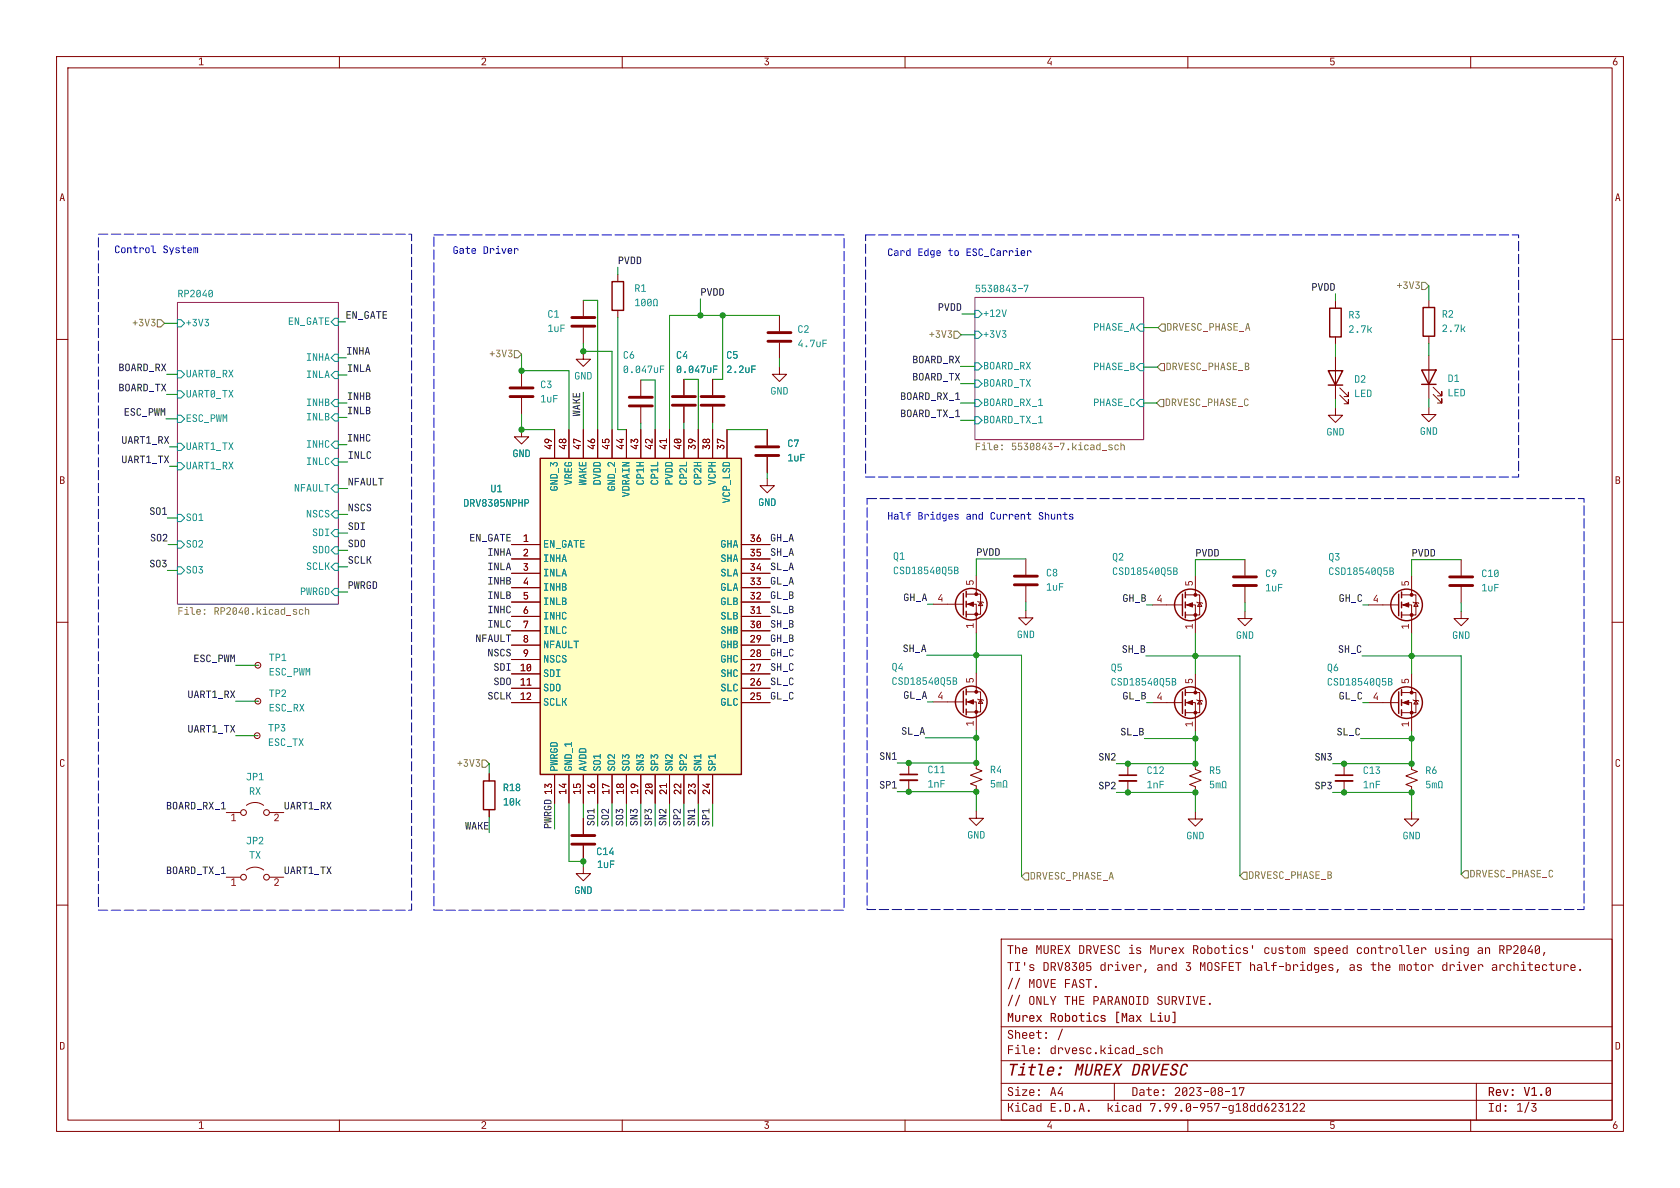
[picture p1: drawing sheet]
<svg xmlns="http://www.w3.org/2000/svg" width="297mm" height="210mm" viewBox="0 0 297 210" stroke-linecap="round" stroke-linejoin="round" font-family="sans-serif">
<defs><g id="words">
<text font-size="2.8" fill="#840000" x="189.8" y="191.1">MUREXDRVESC</text>
<g font-size="2.1" fill="#840000">
<text x="178" y="169.3">The MUREXDRVESCis</text>
<text x="203.2" y="169.3">Murex</text>
<text x="204.4" y="172.3">and</text>
<text x="209.5" y="172.3">3 MOSFEThalf-bridges,</text>
<text x="223.3" y="169.3">custom</text>
<text x="232.1" y="169.3">speed</text>
<text x="247.2" y="172.3">motor</text>
<text x="253.5" y="169.3">using</text>
<text x="261.1" y="169.3">an RP2040,</text>
<text x="181.8" y="178.3">ONLY THE PARANOID SURVIVE.</text>
<text x="181.8" y="175.3">MOVEFAST.</text>
<text x="178" y="184.3">Sheet:</text>
<text x="178" y="181.3">Murex Robotics</text>
<text x="185.6" y="187">drvesc.kicad_sch</text>
<text x="178" y="197.2">KiCad</text>
<text x="178" y="194.4">Size:</text>
<text x="195.6" y="197.2">kicad</text>
<text x="263" y="194.4">Rev:</text>
</g>
<g font-size="1.8" fill="#0000c2">
<text x="20.2" y="45">Control</text>
<text x="28.7" y="45">System</text>
<text x="80" y="45.1">Gate</text>
<text x="85.3" y="45.1">Driver</text>
<text x="156.8" y="45.5">Card</text>
<text x="162.2" y="45.5">Edge to</text>
<text x="170.7" y="45.5">ESC_Carrier</text>
<text x="156.8" y="92.1">Half</text>
<text x="162.2" y="92.1">Bridges</text>
<text x="170.7" y="92.1">and Current</text>
<text x="183.5" y="92.1">Shunts</text>
</g>
<g font-size="1.8">
<text x="109.2" y="46.9">PVDD</text>
<text x="123.8" y="52.5">PVDD</text>
<text x="231.8" y="51.6">PVDD</text>
<text x="61.1" y="56.5">EN_GATE</text>
<text x="165.8" y="55.1">PVDD</text>
<text x="20.9" y="65.8">BOARD_RX</text>
<text x="61.2" y="62.9">INHA</text>
<text x="61.3" y="65.9">INLA</text>
<text x="161.3" y="64.4">BOARD_RX</text>
<text x="20.9" y="69.4">BOARD_TX</text>
<text x="61.3" y="70.9">INHB</text>
<text x="159.1" y="70.9">BOARD_RX_1</text>
<text x="161.3" y="67.5">BOARD_TX</text>
<text x="21.9" y="73.7">ESC_PWM</text>
<text x="61.3" y="73.4">INLB</text>
<text x="102.8" y="73.6" transform="rotate(-90 102.8 73.6)">WAKE</text>
<text x="159.1" y="73.9">BOARD_TX_1</text>
<text x="21.4" y="82.1">UART1_TX</text>
<text x="21.4" y="78.6">UART1_RX</text>
<text x="61.3" y="78.3">INHC</text>
<text x="61.5" y="81.3">INLC</text>
<text x="61.5" y="86">NFAULT</text>
<text x="26.4" y="91.2">SO1</text>
<text x="26.5" y="95.9">SO2</text>
<text x="61.5" y="93.9">SDI</text>
<text x="61.5" y="90.6">NSCS</text>
<text x="83" y="95.9">EN_GATE 1</text>
<text x="136.1" y="95.9">GH_A</text>
<text x="26.4" y="100.5">SO3</text>
<text x="61.5" y="96.9">SDO</text>
<text x="61.5" y="99.9">SCLK</text>
<text x="86.2" y="98.5">INHA</text>
<text x="86.2" y="101">INLA</text>
<text x="136.1" y="98.5">SH_A</text>
<text x="136.1" y="101">SL_A</text>
<text x="172.6" y="98.5">PVDD</text>
<text x="211.3" y="98.6">PVDD</text>
<text x="249.6" y="98.6">PVDD</text>
<text x="61.5" y="104.3">PWRGD</text>
<text x="86.2" y="103.5">INHB</text>
<text x="86.2" y="106.1">INLB</text>
<text x="136.1" y="106.1">GL_B</text>
<text x="136.1" y="103.5">GL_A</text>
<text x="84" y="113.7">NFAULT</text>
<text x="86.2" y="111.2">INLC</text>
<text x="86.2" y="108.6">INHC</text>
<text x="136.1" y="113.7">GH_B</text>
<text x="136.1" y="108.6">SL_B</text>
<text x="136.1" y="111.2">SH_B</text>
<text x="34.2" y="117.3">ESC_PWM</text>
<text x="86.2" y="116.2">NSCS</text>
<text x="87.2" y="118.8">SDI</text>
<text x="136.1" y="116.2">GH_C</text>
<text x="136.1" y="118.8">SH_C</text>
<text x="159.6" y="115.5">SH_A</text>
<text x="198.3" y="115.6">SH_B</text>
<text x="236.5" y="115.6">SH_C</text>
<text x="33.1" y="123.6">UART1_RX</text>
<text x="86.2" y="123.9">SCLK 12</text>
<text x="87.2" y="121.3">SDO 11</text>
<text x="136.1" y="123.9">GL_C</text>
<text x="136.1" y="121.3">SL_C</text>
<text x="159.7" y="123.7">GL_A</text>
<text x="198.4" y="123.9">GL_B</text>
<text x="236.7" y="123.9">GL_C</text>
<text x="33.1" y="129.7">UART1_TX</text>
<text x="159.3" y="130.1">SL_A</text>
<text x="198" y="130.2">SL_B</text>
<text x="236.3" y="130.2">SL_C</text>
<text x="155.4" y="134.5">SN1</text>
<text x="194.2" y="134.7">SN2</text>
<text x="232.4" y="134.7">SN3</text>
<text x="29.3" y="143.3">BOARD_RX_1</text>
<text x="50.2" y="143.3">UART1_RX</text>
<text x="155.4" y="139.6">SP1</text>
<text x="194.2" y="139.7">SP2</text>
<text x="232.4" y="139.7">SP3</text>
<text x="82.2" y="146.8">WAKE</text>
<text x="97.7" y="146.6" transform="rotate(-90 97.7 146.6)">PWRGD13</text>
<text x="105.3" y="146.1" transform="rotate(-90 105.3 146.1)">SO1</text>
<text x="107.9" y="146.1" transform="rotate(-90 107.9 146.1)">SO2</text>
<text x="110.4" y="146.1" transform="rotate(-90 110.4 146.1)">SO3</text>
<text x="112.9" y="146.1" transform="rotate(-90 112.9 146.1)">SN3</text>
<text x="115.5" y="146.1" transform="rotate(-90 115.5 146.1)">SP3</text>
<text x="118" y="146.1" transform="rotate(-90 118 146.1)">SN2</text>
<text x="120.6" y="146.1" transform="rotate(-90 120.6 146.1)">SP2</text>
<text x="123.1" y="146.1" transform="rotate(-90 123.1 146.1)">SN1</text>
<text x="125.6" y="146.1" transform="rotate(-90 125.6 146.1)">SP1</text>
<text x="29.3" y="154.7">BOARD_TX_1</text>
<text x="50.2" y="154.7">UART1_TX</text>
</g>
<g font-size="1.8" fill="#008484">
<text x="31.4" y="52.8">RP2040</text>
<text x="172.3" y="51.9">5530843-7</text>
<text x="50.9" y="58">EN_GATE</text>
<text x="96.8" y="56.7">C1</text>
<text x="141" y="59.4">C2</text>
<text x="193.3" y="59">PHASE_A</text>
<text x="110.1" y="64">C6</text>
<text x="119.5" y="64">C4</text>
<text x="128.4" y="64">C5</text>
<text x="173.8" y="65.9">BOARD_RX</text>
<text x="95.5" y="69.2">C3</text>
<text x="101.5" y="67.7">GND</text>
<text x="119.5" y="66.5">0.047uF</text>
<text x="128.4" y="66.5">2.2uF</text>
<text x="136.2" y="70.3">GND</text>
<text x="173.8" y="68.9">BOARD_TX</text>
<text x="193.3" y="66">PHASE_B</text>
<text x="32.8" y="75.2">ESC_PWM</text>
<text x="173.8" y="72.4">BOARD_RX_1</text>
<text x="173.8" y="75.4">BOARD_TX_1</text>
<text x="193.3" y="72.4">PHASE_C</text>
<text x="234.5" y="77.6">GND</text>
<text x="251" y="77.4">GND</text>
<text x="54.1" y="82.8">INLC</text>
<text x="54.1" y="79.7">INHC</text>
<text x="90.6" y="81.4">GND</text>
<text x="139.2" y="79.6">C7</text>
<text x="139.2" y="82.1">1uF</text>
<text x="99.2" y="86.9" transform="rotate(-90 99.2 86.9)">GND_3</text>
<text x="101.7" y="85.8" transform="rotate(-90 101.7 85.8)">VREG</text>
<text x="109.3" y="86.9" transform="rotate(-90 109.3 86.9)">GND_2</text>
<text x="114.4" y="85.8" transform="rotate(-90 114.4 85.8)">CP1H</text>
<text x="116.9" y="85.8" transform="rotate(-90 116.9 85.8)">CP1L</text>
<text x="122" y="85.8" transform="rotate(-90 122 85.8)">CP2L</text>
<text x="124.6" y="85.8" transform="rotate(-90 124.6 85.8)">CP2H</text>
<text x="127.1" y="85.8" transform="rotate(-90 127.1 85.8)">VCPH</text>
<text x="129.6" y="89" transform="rotate(-90 129.6 89)">VCP_LSD</text>
<text x="32.8" y="92.7">SO1</text>
<text x="54.1" y="92">NSCS</text>
<text x="55.2" y="95.3">SDI</text>
<text x="134" y="90">GND</text>
<text x="32.8" y="97.4">SO2</text>
<text x="32.8" y="101.9">SO3</text>
<text x="54.1" y="101.3">SCLK</text>
<text x="55.2" y="98.4">SDO</text>
<text x="96" y="97.4">EN_GATE</text>
<text x="127.4" y="99.9">SHA</text>
<text x="127.4" y="97.4">GHA</text>
<text x="157.9" y="99.5">Q1</text>
<text x="196.6" y="99.7">Q2</text>
<text x="234.8" y="99.7">Q3</text>
<text x="53" y="105.8">PWRGD</text>
<text x="127.4" y="107.5">GLB</text>
<text x="127.4" y="105">GLA</text>
<text x="127.4" y="102.5">SLA</text>
<text x="157.9" y="102.1">CSD18540Q5B</text>
<text x="184.9" y="102.5">C8</text>
<text x="196.6" y="102.2">CSD18540Q5B</text>
<text x="223.6" y="102.6">C9</text>
<text x="234.8" y="102.2">CSD18540Q5B</text>
<text x="261.9" y="102.6">C10</text>
<text x="96" y="110.1">INHC</text>
<text x="96" y="112.6">INLC</text>
<text x="127.4" y="112.6">SHB</text>
<text x="127.4" y="110.1">SLB</text>
<text x="179.8" y="113.4">GND</text>
<text x="218.5" y="113.5">GND</text>
<text x="256.7" y="113.5">GND</text>
<text x="47.5" y="120">ESC_PWM</text>
<text x="96" y="117.7">NSCS</text>
<text x="127.4" y="117.7">GHC</text>
<text x="127.4" y="115.2">GHB</text>
<text x="157.6" y="119.1">Q4</text>
<text x="196.3" y="119.2">Q5</text>
<text x="234.6" y="119.2">Q6</text>
<text x="96" y="120.2">SDI</text>
<text x="96" y="122.8">SDO</text>
<text x="96" y="125.3">SCLK</text>
<text x="127.4" y="125.3">GLC</text>
<text x="127.4" y="122.8">SLC</text>
<text x="127.4" y="120.2">SHC</text>
<text x="157.6" y="121.6">CSD18540Q5B</text>
<text x="196.3" y="121.8">CSD18540Q5B</text>
<text x="234.6" y="121.8">CSD18540Q5B</text>
<text x="47.5" y="126.3">ESC_RX</text>
<text x="47.4" y="132.4">ESC_TX</text>
<text x="99.2" y="136.4" transform="rotate(-90 99.2 136.4)">PWRGD</text>
<text x="101.7" y="136.4" transform="rotate(-90 101.7 136.4)">GND_1</text>
<text x="106.8" y="136.4" transform="rotate(-90 106.8 136.4)">SO1</text>
<text x="109.3" y="136.4" transform="rotate(-90 109.3 136.4)">SO2</text>
<text x="111.9" y="136.4" transform="rotate(-90 111.9 136.4)">SO3</text>
<text x="114.4" y="136.4" transform="rotate(-90 114.4 136.4)">SN3</text>
<text x="116.9" y="136.4" transform="rotate(-90 116.9 136.4)">SP3</text>
<text x="119.5" y="136.4" transform="rotate(-90 119.5 136.4)">SN2</text>
<text x="122" y="136.4" transform="rotate(-90 122 136.4)">SP2</text>
<text x="124.6" y="136.4" transform="rotate(-90 124.6 136.4)">SN1</text>
<text x="127.1" y="136.4" transform="rotate(-90 127.1 136.4)">SP1</text>
<text x="164" y="137.3">C11</text>
<text x="202.7" y="137.4">C12</text>
<text x="240.9" y="137.4">C13</text>
<text x="88.9" y="143">10k</text>
<text x="171" y="148.8">GND</text>
<text x="209.7" y="148.9">GND</text>
<text x="248" y="148.9">GND</text>
<text x="105.4" y="151.7">C14</text>
<text x="105.5" y="154">1uF</text>
<text x="101.5" y="158.6">GND</text>
</g>
<g font-size="1.8" fill="#848400">
<text x="206.2" y="59">DRVESC_PHASE_A</text>
<text x="206.1" y="66">DRVESC_PHASE_B</text>
<text x="205.9" y="72.4">DRVESC_PHASE_C</text>
<text x="220.7" y="155.9">DRVESC_PHASE_B</text>
<text x="259.8" y="155.7">DRVESC_PHASE_C</text>
<text x="182.1" y="156.1">DRVESC_PHASE_A</text>
</g>
<g font-size="1.8" fill="#840000">
<text x="97.8" y="79.6" transform="rotate(-90 97.8 79.6)">49</text>
<text x="100.3" y="79.6" transform="rotate(-90 100.3 79.6)">48</text>
<text x="102.9" y="79.6" transform="rotate(-90 102.9 79.6)">47</text>
<text x="105.4" y="79.6" transform="rotate(-90 105.4 79.6)">46</text>
<text x="107.9" y="79.6" transform="rotate(-90 107.9 79.6)">45</text>
<text x="110.5" y="79.6" transform="rotate(-90 110.5 79.6)">44</text>
<text x="113" y="79.6" transform="rotate(-90 113 79.6)">43</text>
<text x="115.6" y="79.6" transform="rotate(-90 115.6 79.6)">42</text>
<text x="118.1" y="79.6" transform="rotate(-90 118.1 79.6)">41</text>
<text x="120.6" y="79.6" transform="rotate(-90 120.6 79.6)">40</text>
<text x="123.2" y="79.6" transform="rotate(-90 123.2 79.6)">39</text>
<text x="125.7" y="79.6" transform="rotate(-90 125.7 79.6)">38</text>
<text x="128.3" y="79.6" transform="rotate(-90 128.3 79.6)">37</text>
<text x="92.4" y="98.6">2</text>
<text x="92.4" y="101.1">3</text>
<text x="92.4" y="96">1</text>
<text x="132.5" y="101.1">34</text>
<text x="132.5" y="98.6">35</text>
<text x="132.5" y="96">36</text>
<text x="92.4" y="103.6">4</text>
<text x="92.4" y="106.2">5</text>
<text x="132.5" y="106.2">32</text>
<text x="132.5" y="103.6">33</text>
<text x="172.3" y="103.5" transform="rotate(-90 172.3 103.5)">5</text>
<text x="211.1" y="103.7" transform="rotate(-90 211.1 103.7)">5</text>
<text x="249.3" y="103.7" transform="rotate(-90 249.3 103.7)">5</text>
<text x="92.4" y="108.7">6</text>
<text x="92.4" y="111.3">7</text>
<text x="92.4" y="113.8">8</text>
<text x="132.5" y="113.8">29</text>
<text x="132.5" y="111.3">30</text>
<text x="132.5" y="108.7">31</text>
<text x="172.3" y="111.1" transform="rotate(-90 172.3 111.1)">1</text>
<text x="211.1" y="111.3" transform="rotate(-90 211.1 111.3)">1</text>
<text x="249.3" y="111.3" transform="rotate(-90 249.3 111.3)">1</text>
<text x="91.9" y="118.9">10</text>
<text x="92.4" y="116.3">9</text>
<text x="132.5" y="118.9">27</text>
<text x="132.5" y="116.3">28</text>
<text x="91.9" y="121.4">11</text>
<text x="91.9" y="124">12</text>
<text x="132.5" y="124">25</text>
<text x="132.5" y="121.4">26</text>
<text x="165.7" y="123.8">4</text>
<text x="172.3" y="120.8" transform="rotate(-90 172.3 120.8)">5</text>
<text x="204.4" y="124">4</text>
<text x="211.1" y="120.9" transform="rotate(-90 211.1 120.9)">5</text>
<text x="242.7" y="124">4</text>
<text x="249.3" y="120.9" transform="rotate(-90 249.3 120.9)">5</text>
<text x="172.3" y="128.4" transform="rotate(-90 172.3 128.4)">1</text>
<text x="211.1" y="128.5" transform="rotate(-90 211.1 128.5)">1</text>
<text x="249.3" y="128.5" transform="rotate(-90 249.3 128.5)">1</text>
<text x="10.5" y="136.1">C</text>
<text x="285.5" y="136.1">C</text>
<text x="97.8" y="140.5" transform="rotate(-90 97.8 140.5)">13</text>
<text x="100.3" y="140.5" transform="rotate(-90 100.3 140.5)">14</text>
<text x="102.9" y="140.5" transform="rotate(-90 102.9 140.5)">15</text>
<text x="105.4" y="140.5" transform="rotate(-90 105.4 140.5)">16</text>
<text x="107.9" y="140.5" transform="rotate(-90 107.9 140.5)">17</text>
<text x="110.5" y="140.5" transform="rotate(-90 110.5 140.5)">18</text>
<text x="113" y="140.5" transform="rotate(-90 113 140.5)">19</text>
<text x="115.6" y="140.5" transform="rotate(-90 115.6 140.5)">20</text>
<text x="118.1" y="140.5" transform="rotate(-90 118.1 140.5)">21</text>
<text x="120.6" y="140.5" transform="rotate(-90 120.6 140.5)">22</text>
<text x="123.2" y="140.5" transform="rotate(-90 123.2 140.5)">23</text>
<text x="125.7" y="140.5" transform="rotate(-90 125.7 140.5)">24</text>
</g>
<g font-size="1.8" fill="#008400">
<text x="159.7" y="106.5">GH_A 4</text>
<text x="198.4" y="106.6">GH_B 4</text>
<text x="236.7" y="106.6">GH_C 4</text>
</g>
</g></defs>
<path d="M10 10h277v190h-277zM12 12h273v186h-273zM60 10v2M110 10v2M160 10v2M210 10v2M260 10v2M177 166h108v32h-108z" fill="none" stroke="#840000" stroke-width=".18"/>
<g fill="#840000">
<path d="M35.2 10.4l.5-.2v1.2h.3v.1h-.8v-.1h.3v-1l-.3 .2z"/>
<path d="M85.2 10.3l.4-.1 .3 .2v.4l-.6 .6h.7v.1h-.9v-.1l.5-.5 .2-.3-.2-.3-.5 .3z"/>
<path d="M135.2 10.2h.7v.2l-.4 .3 .3 .1 .1 .2v.3l-.2 .2h-.4l-.2-.3 .4 .2 .2-.1 .1-.3-.4-.1v-.2l.4-.4h-.6z"/>
<path d="M185.7 10.2h.2l-.6 .9h.4v-.3h.2v.7h-.2v-.2h-.5v-.3z"/>
<path d="M235.2 10.2h.7v.1h-.6v.5l.4-.1 .2 .2v.4l-.2 .2h-.3l-.2-.2h.1l.3 .1 .2-.2-.1-.3h-.5z"/>
<path d="M285.6 10.2h.2l-.4 .6h.4l.2 .4-.2 .3-.3 .1-.3-.2-.1-.3 .5 .3 .2-.2-.1-.3h-.2l-.2 .2h-.2z"/>
</g>
<path d="M60 198v2M110 198v2M160 198v2M210 198v2M260 198v2" fill="none" stroke="#840000" stroke-width=".18"/>
<g fill="#840000">
<path d="M35.2 198.4l.5-.2v1.2h.3v.1h-.8v-.1h.3v-1l-.3 .2z"/>
<path d="M85.2 198.3l.4-.1 .3 .2v.4l-.6 .6h.7v.1h-.9v-.1l.5-.5 .2-.3-.2-.3-.5 .3z"/>
<path d="M135.2 198.2h.7v.2l-.4 .4h.3l.1 .2v.3l-.2 .2h-.4l-.2-.3 .4 .2 .2-.1 .1-.3-.4-.1v-.2l.4-.4-.6 .1z"/>
<path d="M185.7 198.2h.2l-.6 .9h.4v-.3h.2v.7h-.2v-.2h-.5v-.3z"/>
<path d="M235.2 198.2h.7v.2h-.6v.4l.4-.1 .2 .2v.4l-.2 .2h-.3l-.2-.2h.1l.3 .1 .2-.2-.1-.3h-.5z"/>
<path d="M285.6 198.2h.2l-.4 .6h.4l.2 .4-.2 .3-.3 .1-.3-.1-.1-.3 .5 .2 .2-.2-.1-.2-.2-.1-.2 .3-.2-.1z"/>
</g>
<path d="M10 60h2M10 110h2M10 160h2" fill="none" stroke="#840000" stroke-width=".18"/>
<g fill="#840000">
<path d="M10.9 34.2h.2l.4 1.3h-.2l-.1-.3h-.4l-.1 .3h-.2l.2-.5h.5l-.2-.7-.2 .7h-.1z"/>
<path d="M10.6 84.2h.6l.2 .2v.3l-.2 .1 .2 .2v.2l-.2 .3h-.6v-.6h.2v.5h.3l.2-.2-.2-.3h-.5v-.6h.2v.5h.3l.1-.2-.1-.2-.5-.1z"/>
<path d="M10.6 184.2h.5l.3 .2v.8l-.2 .3h-.6v-1.2h.2v1.1h.3l.1-.3v-.7l-.6-.1z"/>
</g>
<path d="M285 60h2M285 110h2M285 160h2" fill="none" stroke="#840000" stroke-width=".18"/>
<g fill="#840000">
<path d="M285.9 34.2h.2l.4 1.3h-.2l-.1-.3h-.4l-.1 .3h-.2l.2-.5h.5l-.2-.7-.2 .7h-.1z"/>
<path d="M285.6 84.2h.6l.2 .2v.3l-.2 .1 .2 .3-.2 .4h-.6v-.6h.2v.5h.3l.2-.2-.2-.3h-.5v-.6h.2v.5h.3l.1-.2-.1-.2-.5-.1z"/>
<path d="M285.6 184.2h.5l.3 .2v.8l-.2 .3h-.6v-1.2h.2v1.1h.3l.1-.2v-.7l-.6-.2z"/>
<path d="M200.2 192.2h.6l.3 .3v.9l-.3 .3h-.6v-1.3h.2v1.2l.4-.1 .1-.2v-.8l-.7-.1z"/>
<path d="M201.5 192.7l.4-.2 .4 .2v1h-.1v-.2l-.3 .2-.4-.1-.1-.2 .4 .2 .3-.3v-.1h-.3l-.4 .2 .2-.3 .5-.1-.1-.3-.6 .1z"/>
<path d="M203 192.2h.2v.4h.4v.1h-.4v.8l.4 .1v.1l-.5-.1-.1-.9h-.4v-.1h.4z"/>
<path d="M204.1 192.7l.4-.2 .3 .2 .1 .5h-.8l.2 .4 .6-.1-.2 .2h-.4l-.3-.1-.1-.6h.8l-.1-.2-.2-.1-.2 .1-.1 .2h-.2z"/>
<path d="M207.8 192.3l.4-.1 .4 .2v.5l-.7 .7h.8v.1h-1v-.2l.6-.5 .1-.4v-.2l-.2-.1-.2 .1-.1 .2h-.2z"/>
<path d="M209.1 192.3l.5-.1 .3 .3v.9l-.3 .3h-.3l-.3-.2v-.2h.2l.1 .2 .2 .1 .2-.3v-.5l-.5 .5h-.2v-.1h.2l.5-.6-.1-.2h-.3l-.1 .8h-.2z"/>
<path d="M210.3 192.3l.5-.1 .3 .2v.5l-.7 .7h.8v.1h-1v-.2l.6-.5 .2-.4-.1-.2-.2-.1-.2 .1-.1 .2h-.2z"/>
<path d="M211.5 192.2h.9v.2l-.5 .4 .4 .1 .1 .2v.4l-.2 .2h-.5l-.2-.4h.2l.2 .3 .3-.1v-.4l-.4-.1v-.2l.4-.5-.7 .1z"/>
<path d="M212.8 192.9h.8v.2h-.8z"/>
<path d="M214.1 192.3l.5-.1 .3 .3v.9l-.2 .3h-.4l-.3-.2v-.2h.2l.1 .2 .2 .1 .3-.3v-.5l-.6 .5h-.2v-.1h.2l.6-.6-.2-.2h-.3l-.1 .8h-.2z"/>
<path d="M215.4 192.3l.4-.1 .4 .2v.3l-.3 .2 .3 .2v.3l-.2 .3h-.5l-.2-.2v-.2h.2l.1 .2 .2 .1 .2-.3v-.2l-.2-.1-.3 .1v.2h-.2l.3-.4-.3-.3h.2l.2 .3 .3-.3-.1-.2-.1-.1-.2 .1-.1 .2h-.2z"/>
<path d="M216.6 192.9h.8v.2h-.8z"/>
<path d="M217.8 192.4l.4-.2h.2v1.4h.4v.1h-1v-.1h.4l.1-1.2-.5 .2z"/>
<path d="M219 192.2h1l-.5 1.5h-.3l.6-1.3h-.6v.2h-.2z"/>
<circle cx="205.7" cy="193.6" r=".18"/>
<circle cx="205.7" cy="192.7" r=".18"/>
</g>
<path d="M177 194.5h108" fill="none" stroke="#840000" stroke-width=".18"/>
<g fill="#840000">
<path d="M185.8 195h.9v.2h-.8v.5h.7v.1h-.7v.6h.8v.1h-.9z"/>
<path d="M188.3 195h.6l.2 .3 .1 .9-.3 .3h-.6v-1.3h.1v1.2l.4-.1 .2-.2-.1-.8-.6-.1z"/>
<path d="M191.1 195h.3l.4 1.5h-.2l-.1-.4h-.5l-.1 .4h-.2l.1-.6h.6l-.2-.8-.2 .8h-.2z"/>
<path d="M195.8 195h.2v.8h.2l.4-.4h.2l-.4 .5 .4 .6h-.2l-.4-.5h-.2v.5h-.2z"/>
<path d="M201 195.4l.3-.1 .3 .3v-.6h.1v1.5h-.1v-.2l-.3 .2-.4-.1-.1-.3h.2l.1 .2 .2 .1 .2-.1 .1-.2-.1-.5-.2-.1-.3 .1v.5h-.2z"/>
<path d="M203.3 195h1l-.5 1.5h-.3l.6-1.3h-.6v.2h-.2z"/>
<path d="M206 195.1l.5-.1 .3 .3-.1 .4-.4 .8h-.2l.4-.7-.4 .1-.3-.5h.2l.1 .3 .3 .1 .2-.2v-.2l-.3-.3-.3 .3h-.2z"/>
<path d="M207.2 195.1l.5-.1 .4 .3-.1 .4-.4 .8h-.3l.5-.7-.5 .1-.2-.5h.2l.1 .3 .2 .1 .2-.2 .1-.3-.4-.2-.2 .3h-.2z"/>
<path d="M209.8 195.1l.4-.1 .3 .3 .1 .9-.3 .3h-.4l-.2-.2-.1-.2h.2l.1 .2 .3 .1 .2-.3v-.5l-.6 .5h-.2v-.1h.2l.6-.6-.2-.2h-.3l-.1 .8h-.2z"/>
<path d="M210.9 195.7h.9v.2h-.9z"/>
<path d="M212.3 195.1l.5-.1 .3 .3v.4l-.5 .8h-.2l.4-.7-.4 .1-.3-.5h.2l.1 .3 .3 .1 .2-.2v-.3l-.3-.2-.3 .3h-.2z"/>
<path d="M213.5 195h.8v.2h-.7v.5l.4-.2 .3 .3v.5l-.2 .2h-.4l-.3-.2v-.1h.2l.4 .2 .2-.3-.2-.4-.6 .1z"/>
<path d="M214.7 195h.9l-.5 1.5h-.2l.5-1.3h-.5v.2h-.2z"/>
<path d="M216 195.7h.8v.2h-.8z"/>
<path d="M217.3 195.4l.4-.1 .2 .3v-.2h.2v1.1l-.2 .3-.5 .1v-.2l.5-.1v-.4l-.2 .2h-.2l-.3-.4 .5 .2 .2-.1v-.3l-.1-.2-.2-.1-.2 .2v.3h-.2z"/>
<path d="M218.5 195.2l.3-.2h.3v1.4h.3v.1h-.9v-.1h.4v-1.2l-.4 .2z"/>
<path d="M219.8 195.1l.5-.1 .3 .2v.3l-.2 .2 .2 .2 .1 .3-.3 .3h-.4l-.3-.2v-.2h.2l.1 .2 .2 .1 .3-.3-.1-.2-.2-.1-.2 .1-.1 .2h-.2l.3-.4-.3-.3h.2l.2 .3 .3-.3v-.2l-.2-.1-.2 .1-.1 .2h-.2z"/>
<path d="M221.1 195.4l.4-.1 .2 .3v-.6h.2v1.5h-.2v-.2l-.3 .2-.3-.1-.1-.3h.2v.2l.2 .1 .3-.3v-.5l-.3-.1-.2 .1v.5h-.2z"/>
<path d="M222.4 195.4l.3-.1 .3 .3v-.6h.1v1.5h-.1v-.2l-.3 .2-.4-.1-.1-.3h.2l.1 .2 .2 .1 .3-.3-.1-.5-.2-.1-.3 .1v.5h-.2z"/>
<path d="M224 195h.2l-.5 .7 .5-.1 .2 .5-.1 .3-.4 .2-.3-.2-.1-.3h.2l.1 .2 .2 .1 .2-.2v-.4h-.3l-.2 .3h-.2z"/>
<path d="M224.8 195.1l.5-.1 .3 .2v.5l-.7 .7h.8v.1h-1v-.2l.6-.5 .2-.4-.1-.2-.2-.1-.2 .1-.1 .2h-.2z"/>
<path d="M226 195h.9v.2l-.5 .4 .4 .1 .1 .2v.4l-.2 .2h-.5l-.2-.4h.2l.2 .3 .3-.1v-.4l-.4-.1v-.2l.4-.5-.7 .1z"/>
<path d="M227.3 195.2l.4-.2h.2v1.4h.3v.1h-.9v-.1h.4v-1.2l-.4 .2z"/>
<path d="M228.6 195.1l.4-.1 .4 .2v.5l-.7 .7h.8v.1h-1v-.2l.6-.5 .1-.4v-.2l-.2-.1-.2 .1-.1 .2h-.2z"/>
<path d="M229.9 195.1l.4-.1 .3 .2v.5l-.6 .7h.7v.1h-.9v-.2l.5-.5 .2-.4-.1-.2-.1-.1-.3 .1-.1 .2h-.1z"/>
<circle cx="187.5" cy="196.4" r=".19"/>
<circle cx="190" cy="196.4" r=".19"/>
<circle cx="192.5" cy="196.4" r=".19"/>
<circle cx="197.6" cy="195" r=".15"/>
<circle cx="205.1" cy="196.4" r=".19"/>
<circle cx="208.9" cy="196.4" r=".19"/>
</g>
<path d="M177 191.5h108" fill="none" stroke="#840000" stroke-width=".18"/>
<g fill="#840000">
<path d="M263.2 192.2h.6l.3 .2v.4l-.2 .3 .3 .6h-.3l-.3-.6h-.2v.6h-.2v-1.3h.2v.5h.4l.1-.2-.1-.3h-.6z"/>
<path d="M269.4 192.2h.2l.3 1.4 .4-1.4h.2l-.4 1.5h-.3z"/>
<path d="M270.8 192.4l.3-.2h.3v1.3h.3v.2h-1v-.2h.5v-1.1l-.4 .3z"/>
<path d="M273.4 192.3l.4-.1 .4 .2v1l-.3 .3h-.4l-.2-.2-.1-.2h.3v.2l.3 .1 .2-.3v-.5l-.5 .5h-.3v-.2h.3l.5-.5-.2-.2h-.2l-.1 .7h-.3z"/>
<path d="M186.1 192.2h.2l.4 1.5h-.2l-.1-.4h-.4l-.2 .4h-.2l.2-.6h.6l-.2-.8-.2 .8h-.2z"/>
<path d="M187.6 192.2h.2l-.6 1h.5v-.3h.2v.8h-.2v-.3h-.7v-.3z"/>
<path d="M263.2 195h.9v.2h-.4v1.2h.4v.1h-.9v-.1h.3v-1.2h-.3z"/>
<path d="M264.6 195.4l.3-.1 .3 .3v-.6h.1v1.5h-.1v-.2l-.3 .2-.4-.1-.1-.3h.2l.3 .3 .3-.3-.1-.4-.2-.2-.3 .1v.5h-.2z"/>
<path d="M268.2 195.2l.4-.2h.2v1.4h.4v.1h-1v-.1h.4l.1-1.2-.5 .2z"/>
<path d="M270.2 194.8h.2l-.7 2h-.2z"/>
<path d="M270.7 195h.9v.2l-.4 .4 .3 .1 .1 .3v.3l-.2 .2h-.5l-.2-.4h.2l.2 .3 .3-.1v-.4l-.4-.1v-.2l.4-.5-.7 .1z"/>
<circle cx="272.5" cy="193.6" r=".2"/>
<circle cx="179.9" cy="192.2" r=".15"/>
<circle cx="183.7" cy="193.6" r=".18"/>
<circle cx="183.7" cy="192.7" r=".18"/>
<circle cx="266.2" cy="196.4" r=".18"/>
<circle cx="266.2" cy="195.5" r=".18"/>
</g>
<path d="M177 187.5h108" fill="none" stroke="#840000" stroke-width=".18"/>
<g fill="#840000">
<path d="M178.6 188h1.4l-.1 .3h-.5l-.4 1.8h-.3l.4-1.8h-.6z"/>
<path d="M180.3 188.5h.8l-.3 1.4h.5l-.1 .2h-1.3l.1-.2h.5l.3-1.1h-.5z"/>
<path d="M181.9 188.5h.4l.1-.5h.3l-.1 .5h.6l-.1 .3h-.6l-.2 1 .6 .1-.1 .2h-.5l-.2-.1 .1-1.2h-.4z"/>
<path d="M183.6 188h.8l-.4 1.7 .1 .2h.5v.2h-.6l-.2-.2 .2-1.6h-.5z"/>
<path d="M185.4 188.7l.6-.2 .4 .3-.1 .7h-.9l-.1 .3 .2 .1 .8-.1-.5 .3h-.4l-.3-.2v-.7h1v-.3l-.3-.1-.3 .1-.1 .3h-.3z"/>
<path d="M207.3 188.2l.7-.2 .2 .1 .1 .3v.2h-.3v-.2l-.2-.1-.4 .2v.3l.6 .3 .1 .3-.1 .5-.5 .3-.5-.1-.2-.3v-.2h.3l.1 .2 .3 .1 .3-.3v-.3l-.7-.4v-.4z"/>
<path d="M209 188.2l.3-.2h.4l.2 .2 .1 .2v.2h-.3v-.2l-.3-.1-.3 .2-.2 1.3 .3 .1 .3-.3h.3l-.3 .4-.4 .2-.4-.1-.1-.4 .2-1.1z"/>
<path d="M178.2 184.8h.9v.2h-.7v.5h.7v.1h-.7v.7h-.2z"/>
<path d="M179.5 185.2h.6v1h.3v.1h-.9v-.1h.4v-.9h-.4z"/>
<path d="M180.6 184.8h.6v1.2l.5 .2v.1l-.6-.1-.1-1.2h-.4z"/>
<path d="M182.1 185.3l.4-.2 .3 .2 .1 .5h-.8l.2 .4 .6-.1-.2 .2h-.4l-.3-.1-.1-.6h.8l-.1-.2-.2-.1-.2 .1-.1 .2h-.2z"/>
<path d="M185.8 185.2l.4-.1 .3 .3-.1-.6h.2v1.5h-.1v-.2l-.3 .2-.4-.1-.1-.3h.2l.1 .2 .2 .1 .2-.3v-.5l-.2-.1-.3 .1v.5h-.2z"/>
<path d="M194.6 184.8h.1v.8h.3l.3-.4h.2l-.4 .5 .5 .6h-.3l-.3-.5h-.3v.5h-.1z"/>
<path d="M199.7 185.2l.4-.1 .2 .3v-.6h.2v1.5h-.2v-.2l-.3 .2-.3-.1-.1-.3h.2v.2l.2 .1 .2-.1 .1-.2v-.5l-.3-.1-.2 .1v.5h-.2z"/>
<path d="M202.2 185.2l.4-.1 .4 .2v.1l-.5-.1-.2 .2 .1 .1 .6 .2v.3l-.1 .2h-.5l-.3-.1v-.2l.5 .2 .2-.2-.6-.3z"/>
<path d="M203.5 185.3l.4-.2 .3 .2 .1 .2-.5-.2-.2 .2 .1 .6 .2 .1 .2-.2h.2l-.2 .3h-.4l-.3-.1v-.6z"/>
<path d="M204.6 184.8h.2v.6l.3-.3 .4 .2v1h-.2v-.8l-.2-.2-.3 .2v.8h-.2z"/>
<circle cx="181" cy="188.1" r=".21"/>
<circle cx="187.3" cy="189.9" r=".25"/>
<circle cx="187.5" cy="188.7" r=".25"/>
<circle cx="183.7" cy="186.2" r=".18"/>
<circle cx="183.7" cy="185.3" r=".18"/>
<circle cx="196.3" cy="184.8" r=".15"/>
</g>
<path d="M177 181.5h108" fill="none" stroke="#840000" stroke-width=".18"/>
<g fill="#840000">
<path d="M187.7 181.9h.2l-.7 2h-.2z"/>
<path d="M178.2 179.1h.2l.3 .7 .2-.7h.2v1.5h-.2v-1.3l-.2 .6h-.1l-.3-.6 .1 1.3h-.2z"/>
<path d="M185.7 179.1h.7l.2 .2 .1 .4-.3 .3 .3 .6h-.2l-.3-.6h-.2v.6h-.3v-1.3h.3v.5h.4l.1-.3-.2-.2h-.6z"/>
<path d="M188.3 179.1h.2v.5l.3-.2 .3 .2 .1 .7-.2 .3h-.4l-.1-.2v.2h-.2v-.4h.2l.2 .3 .2-.1 .1-.2v-.5l-.3-.1-.2 .1v.5h-.2z"/>
<path d="M191.1 179.1h.2v.3h.4v.2h-.4v.8h.4v.2l-.6-.1v-.9h-.4v-.2h.4z"/>
<path d="M194.6 179.5l.5-.1 .3 .2 .1 .1-.5-.1-.2 .1 .6 .4 .1 .3-.2 .2h-.4l-.3-.1-.1-.2 .5 .2 .3-.2-.1-.1-.6-.2z"/>
<path d="M197.3 178.8h.6v.2h-.4v1.7h.4v.2h-.6z"/>
<path d="M198.3 179.1h.3l.2 .7 .2-.7h.3v1.5h-.2v-1.3l-.2 .6h-.2l-.2-.6v1.3h-.2z"/>
<path d="M199.7 179.5l.4-.1 .3 .2 .1 1h-.2v-.2l-.3 .2-.4-.1-.1-.2 .5 .2 .3-.3v-.1h-.4l-.2 .2h-.2l.2-.4h.6l-.2-.3-.5 .1z"/>
<path d="M200.8 179.4h.2l.3 .5 .3-.5h.2l-.4 .6 .5 .6h-.3l-.3-.5-.3 .5h-.3l.5-.6z"/>
<path d="M203.4 179.1h.2v1.3h.7v.2h-.9z"/>
<path d="M204.7 179.4h.6v1h.3v.2h-1v-.2h.5v-.8h-.4z"/>
<path d="M205.9 179.4h.2v.9l.2 .2 .3-.2v-.9h.2v.9l-.2 .3h-.4l-.2-.1z"/>
<path d="M207.3 178.8h.5v2.1h-.5v-.2h.3v-1.7h-.3z"/>
<path d="M178.9 175.9h.2l-.7 2h-.2z"/>
<path d="M180.2 175.9h.2l-.8 2h-.2z"/>
<path d="M178.9 172.9h.2l-.7 2h-.2z"/>
<path d="M180.2 172.9h.2l-.8 2h-.2z"/>
<path d="M178.1 170.1h1.1v.2h-.5v1.3h-.2v-1.3h-.4z"/>
<path d="M179.5 170.1h.8v.2h-.3v1.2h.3v.1h-.8v-.1h.3v-1.2h-.3z"/>
<path d="M181 170.1h.2v.6h-.1z"/>
<path d="M182.1 170.5l.4-.1 .3 .2 .1 .1-.5-.1-.2 .2v.1l.6 .2 .1 .3-.2 .2h-.4l-.3-.1-.1-.2 .6 .2 .2-.2-.7-.3z"/>
<path d="M184.5 170.1h.6l.3 .2v1l-.3 .3h-.6v-1.3h.2v1.2l.4-.1 .1-.2-.1-.8-.6-.1z"/>
<path d="M185.7 170.1h.7l.2 .2 .1 .4-.3 .3 .3 .6h-.2l-.3-.6h-.3v.6h-.2v-1.3h.2v.5h.5l.1-.3-.1-.2h-.7z"/>
<path d="M186.9 170.1h.2l.3 1.4 .4-1.4h.2l-.4 1.5h-.3z"/>
<path d="M188.4 170.2l.4-.1 .3 .2v.3l-.2 .2 .2 .2 .1 .3-.3 .3h-.4l-.3-.2v-.2h.2l.1 .2 .3 .1 .2-.3-.1-.2-.2-.1-.2 .1-.1 .2h-.2l.3-.4-.2-.3h.1l.3 .3 .3-.3-.1-.2-.2-.1-.2 .1-.1 .2h-.1z"/>
<path d="M189.5 170.1h.9v.2l-.5 .4 .4 .1 .1 .2v.4l-.2 .2h-.5l-.2-.4h.2l.2 .3 .3-.1v-.4l-.4-.1v-.2l.4-.5-.7 .1z"/>
<path d="M190.9 170.2l.4-.1 .4 .3v.9l-.3 .3h-.4l-.2-.2v-.2h.2l.1 .2 .2 .1 .2-.3v-.5l-.5 .5h-.2v-.1h.1l.6-.6-.1-.2h-.4l-.1 .8h-.1z"/>
<path d="M192.1 170.1h.8v.2h-.7v.5l.4-.2 .3 .3v.5l-.2 .2h-.4l-.3-.2v-.1h.2l.4 .2 .2-.3-.2-.4-.6 .1z"/>
<path d="M194.7 170.5l.3-.1 .3 .3v-.6h.1v1.5h-.1v-.2l-.3 .2-.4-.1-.1-.3h.2l.1 .2 .2 .1 .3-.3-.1-.5-.2-.1-.2 .1-.1 .5h-.2z"/>
<path d="M195.9 170.5h.1l.1 .2 .1-.2h.3l.3 .3v.1h-.2l-.1-.3-.4 .1v.9h-.2z"/>
<path d="M197.1 170.5h.6v1h.3v.1h-.9v-.1h.4v-.9h-.4z"/>
<path d="M198.2 170.5h.2l.4 1 .3-1h.2l-.4 1.1h-.2z"/>
<path d="M199.7 170.6l.4-.2 .3 .2 .1 .5h-.7l.1 .4 .6-.1-.2 .2h-.4l-.3-.1v-.6h.7l-.1-.2-.2-.1-.2 .1v.2h-.2z"/>
<path d="M200.9 170.5h.2v.2l.2-.2h.3l.2 .3v.1h-.2l-.1-.3-.4 .1v.9h-.2z"/>
<path d="M202.4 171.3h.3l-.3 .7h-.1z"/>
<path d="M207.2 170.5l.4-.1 .3 .3-.1-.6h.2v1.5h-.1v-.2l-.3 .2-.4-.1-.1-.3h.2l.1 .2 .2 .1 .2-.1v-.2v-.5l-.2-.1-.3 .1v.5h-.2z"/>
<path d="M232.4 170.5l.4-.1 .2 .3v-.2h.2v1.1l-.2 .3-.5 .1v-.2l.5-.1v-.4l-.2 .2h-.2l-.3-.4h.2l.1 .2h.3l.1-.1v-.3l-.1-.3h-.3l-.1 .2v.3h-.2z"/>
<path d="M233.7 170.6l.4-.2 .3 .2 .1 .5h-.8l.2 .4 .6-.1-.2 .2h-.4l-.3-.1v-.6h.7l-.1-.2-.2-.1-.2 .1-.1 .2h-.1z"/>
<path d="M234.9 170.5l.5-.1 .3 .2v.1l-.5-.1-.2 .2 .1 .1 .6 .2v.3l-.1 .2h-.4l-.3-.1-.1-.2 .5 .2 .3-.2-.7-.3z"/>
<path d="M236.4 171.3h.3l-.3 .7h-.1z"/>
<path d="M238.7 170.6l.4-.2 .3 .2 .1 1h-.2v-.2l-.3 .2-.4-.1v-.2l.4 .2 .3-.3v-.1h-.4l-.3 .2 .2-.3 .5-.1-.2-.3-.5 .1z"/>
<path d="M240 170.5l.4-.1 .3 .2 .1 .1-.5-.1-.2 .2v.1l.6 .2 .1 .3-.2 .2h-.4l-.3-.1-.1-.2 .6 .2 .2-.2-.7-.3z"/>
<path d="M242.7 170.1h.2v.4h.4v.1h-.4v.8l.4 .1v.1l-.6-.1v-.9h-.4v-.1h.4z"/>
<path d="M243.6 170.1h.2v.6l.3-.3 .4 .2v1h-.1l-.1-.8-.2-.2-.2 .2-.1 .8h-.2z"/>
<path d="M245 170.6l.4-.2 .3 .2 .1 .5h-.7l.2 .4 .5-.1-.1 .2h-.5l-.2-.1-.1-.6h.7v-.2l-.2-.1-.3 .1v.2h-.2z"/>
<path d="M250.2 170.1h.2v.4h.5v.1h-.5v.8l.4 .1v.1l-.5-.1-.1-.9h-.3v-.1h.3z"/>
<path d="M252.5 170.5h.2v.2l.2-.2h.3l.2 .3v.1h-.2l-.1-.3-.3 .1-.1 .9h-.2z"/>
<path d="M255.1 170.5l.3-.1 .3 .3v-.6h.2v1.5h-.2v-.2l-.3 .2-.3-.1-.1-.3h.1l.3 .3 .2-.1 .1-.2v-.4l-.3-.2-.2 .1-.1 .5h-.1z"/>
<path d="M256.3 170.5h.2v.2l.2-.2h.3l.2 .3v.1h-.2l-.1-.3-.3 .1-.1 .9h-.2z"/>
<path d="M257.6 170.5h.5v1h.4v.1h-1v-.1h.4v-.9h-.3z"/>
<path d="M258.7 170.5h.2l.3 1 .3-1h.2l-.4 1.1h-.2z"/>
<path d="M260.1 170.6l.4-.2 .4 .2v.5h-.7l.2 .4 .5-.1-.1 .2h-.5l-.2-.1-.1-.6h.7v-.2l-.2-.1-.2 .1-.1 .2h-.2z"/>
<path d="M261.3 170.5h.2v.2l.2-.2h.3l.2 .3v.1h-.2l-.1-.3-.3 .1-.1 .9h-.2z"/>
<path d="M263.9 170.6l.3-.2 .4 .2 .1 1h-.2v-.2l-.3 .2-.4-.1-.1-.2 .5 .2 .3-.3v-.1h-.4l-.4 .2 .2-.3 .6-.1-.2-.3-.5 .1z"/>
<path d="M265.1 170.5h.2v.2l.2-.2h.3l.2 .3v.1h-.2l-.1-.3-.4 .1v.9h-.2z"/>
<path d="M266.4 170.6l.4-.2 .4 .2v.2l-.4-.2-.3 .3 .1 .5 .3 .1 .1-.2h.2l-.2 .3h-.3l-.3-.1-.1-.6z"/>
<path d="M267.6 170.1h.2l-.1 .6 .3-.3 .4 .2 .1 1h-.2v-.8l-.3-.2-.2 .2v.8h-.2z"/>
<path d="M268.9 170.5h.6v1h.3v.1h-1v-.1h.5v-.9h-.4z"/>
<path d="M270.4 170.1h.2v.4h.4v.1h-.4v.8l.4 .1v.1l-.6-.1v-.9h-.4v-.1h.4z"/>
<path d="M271.4 170.6l.4-.2 .4 .2 .1 .5h-.8l.2 .4 .5-.1-.1 .2h-.4l-.3-.1-.1-.6h.8l-.1-.2-.2-.1-.2 .1-.1 .2h-.2z"/>
<path d="M272.7 170.6l.4-.2 .4 .2v.2l-.5-.2-.2 .3 .1 .5 .3 .1 .1-.2h.2l-.2 .3h-.3l-.3-.1-.1-.6z"/>
<path d="M274.1 170.1h.2v.4h.5v.1h-.5v.8l.5 .1v.1l-.6-.1-.1-.9h-.3v-.1h.3z"/>
<path d="M275.1 170.5h.2v.8l.3 .2 .2-.2v-.8h.2v.8l-.2 .3h-.3l-.3-.1z"/>
<path d="M276.4 170.5h.2v.2l.2-.2h.3l.2 .3v.1h-.1l-.2-.3-.3 .1-.1 .9h-.2z"/>
<path d="M277.7 170.6l.4-.2 .4 .2v.5h-.7l.2 .4 .5-.1-.1 .2h-.4l-.3-.1-.1-.6h.8l-.1-.2-.2-.1-.2 .1-.1 .2h-.2z"/>
<path d="M200.9 167.5l.5-.1 .3 .2v.1l-.4-.1-.3 .2 .1 .1 .6 .2v.3l-.1 .2h-.4l-.3-.1-.1-.2 .5 .2 .3-.2-.7-.3z"/>
<path d="M203.3 167.1h.3l.2 .7 .2-.7h.3v1.5h-.2v-1.3l-.2 .6h-.2l-.2-.6v1.3h-.2z"/>
<path d="M210.9 167.1h.6l.3 .2v.4l-.2 .3 .3 .6h-.2l-.3-.6h-.3v.6h-.2v-1.3h.2v.5h.4l.2-.3-.1-.2h-.7z"/>
<path d="M212.3 167.6l.4-.2 .3 .2 .1 .7-.2 .3h-.4l-.3-.1v-.3h.1l.3 .3 .2-.1 .1-.2v-.4l-.3-.2-.2 .1-.1 .5h-.1z"/>
<path d="M213.4 167.1h.2v.6l.3-.3 .4 .3v.6l-.2 .3h-.3l-.2-.2v.2h-.2v-.4h.2l.1 .2 .2 .1 .2-.1 .1-.2-.1-.5-.2-.1-.2 .1-.1 .5h-.2z"/>
<path d="M214.8 167.6l.4-.2 .3 .2 .1 .7-.2 .3h-.4l-.3-.1v-.3h.2l.2 .3 .2-.1 .1-.2v-.4l-.2-.2-.3 .1v.5h-.2z"/>
<path d="M216.2 167.1h.2v.4h.5v.1h-.5v.8l.5 .1v.1l-.6-.1-.1-.9h-.3v-.1h.3z"/>
<path d="M217.3 167.5h.5v1h.4v.1h-1v-.1h.4v-.9h-.3z"/>
<path d="M218.6 167.6l.4-.2 .3 .2 .1 .2-.5-.2-.2 .2 .1 .6 .2 .1 .2-.2h.2l-.2 .3h-.4l-.3-.2v-.5z"/>
<path d="M219.8 167.5l.5-.1 .3 .2v.1l-.5-.1-.2 .2 .1 .1 .6 .2v.3l-.1 .2h-.4l-.3-.1-.1-.2 .5 .2 .2-.2-.6-.3z"/>
<path d="M221.3 167.1h.2v.6h-.2z"/>
<path d="M227.6 167.1h.2v.4h.4v.1h-.4v.8l.4 .1v.1l-.6-.1v-.9h-.4v-.1h.4z"/>
<path d="M229.7 167.5h.2v.1l.2-.2 .2 .2 .1-.2 .3 .1v1.1h-.1v-.9l-.1-.1-.2 .1v.9h-.1v-.9l-.2-.1-.1 .1v.9h-.2z"/>
<path d="M237.5 167.5l.3-.1 .3 .3v-.6h.1v1.5h-.1v-.2l-.3 .2-.4-.1-.1-.3h.2l.3 .3 .2-.1 .1-.2-.1-.4-.2-.2-.2 .1-.1 .5h-.2z"/>
<path d="M240 167.6l.4-.2 .3 .2 .1 .2-.5-.2-.2 .2 .1 .6 .2 .1 .2-.2h.2l-.2 .3h-.4l-.3-.2v-.5z"/>
<path d="M241.2 167.6l.5-.2 .3 .2v.7l-.2 .3h-.4l-.2-.1-.1-.3h.2l.3 .3 .2-.1 .1-.2-.1-.4-.2-.2-.3 .1v.5h-.2z"/>
<path d="M242.4 167.5h.2v.2l.2-.3 .4 .2 .1 1h-.2v-.8l-.3-.2-.2 .2v.8h-.2z"/>
<path d="M243.9 167.1h.2v.4h.5v.1h-.5v.8l.4 .1v.1l-.5-.1-.1-.9h-.3v-.1h.3z"/>
<path d="M245 167.5h.1l.1 .2 .1-.2h.3l.3 .3v.1h-.2l-.1-.3-.4 .1-.1 .9h-.1z"/>
<path d="M246.3 167.6l.4-.2 .3 .2 .1 .7-.2 .3h-.4l-.3-.1-.1-.3h.2l.3 .3 .2-.1 .1-.2v-.4l-.3-.2-.2 .1-.1 .5h-.2z"/>
<path d="M247.3 167.1h.6v1.2l.5 .2v.1l-.6-.1-.1-1.2h-.4z"/>
<path d="M248.6 167.1h.6v1.2l.5 .2v.1l-.7-.1v-1.2h-.4z"/>
<path d="M250 167.6l.4-.2 .4 .2 .1 .5h-.8l.2 .4 .5-.1-.1 .2h-.4l-.3-.1-.1-.6h.8l-.1-.2-.2-.1-.2 .1-.1 .2h-.2z"/>
<path d="M251.3 167.5h.1l.1 .2 .1-.2h.3l.3 .3v.1h-.2l-.2-.3-.3 .1-.1 .9h-.1z"/>
<path d="M258.9 167.5l.3-.1 .3 .3v-.2h.1v1.1l-.2 .3-.5 .1v-.2l.5-.1 .1-.4-.2 .2h-.3l-.3-.4 .6 .2 .1-.1 .1-.3-.2-.3h-.2l-.2 .2v.3h-.2z"/>
<path d="M265.1 167.1h.6l.2 .2 .1 .4-.3 .3 .3 .6h-.2l-.3-.6h-.3v.6h-.1v-1.3h.1v.5h.5l.1-.2-.1-.3h-.6z"/>
<path d="M266.3 167.1h.7l.3 .4-.2 .4-.6 .1v.6h-.2v-1.3h.2v.5h.5l.1-.3-.2-.2h-.6z"/>
<path d="M267.6 167.2l.5-.1 .3 .2v.5l-.7 .7h.8v.1h-1v-.2l.6-.5 .2-.4-.1-.2-.2-.1-.2 .1-.1 .2h-.2z"/>
<path d="M270.7 167.1h.2l-.6 1h.5v-.3h.2v.8h-.2v-.3h-.7v-.3z"/>
<circle cx="184.9" cy="183.5" r=".18"/>
<circle cx="184.9" cy="182.6" r=".18"/>
<circle cx="192.5" cy="179.1" r=".16"/>
<circle cx="205.1" cy="179.1" r=".16"/>
<circle cx="197.6" cy="170.1" r=".15"/>
<circle cx="230.3" cy="170.1" r=".15"/>
<circle cx="279.3" cy="171.5" r=".19"/>
<circle cx="200.1" cy="167.1" r=".15"/>
<circle cx="217.7" cy="167.1" r=".15"/>
<circle cx="256.7" cy="167.1" r=".15"/>
</g>
<path d="M197 191.5v3M261 191.5v6.5" fill="none" stroke="#840000" stroke-width=".18"/>
<g fill="#fff" stroke="#fff" stroke-width=".18">
<path d="M172.3 52.6h29.9v25.1h-29.9z"/>
<path d="M31.4 53.5h28.4v53.3h-28.4z"/>
</g>
<path d="M172.3 52.6h29.9v25.1h-29.9z" fill="none" stroke="#840084" stroke-width=".18"/>
<g fill="#008484">
<path d="M174.3 55h.1v.4h.4v.1h-.4v.3h-.1v-.3h-.4v-.1h.4z"/>
<path d="M175 54.9l.5-.2v1.2h.3v.1h-.8v-.1h.4v-1l-.4 .2z"/>
<path d="M176.1 54.8l.4-.1 .3 .2v.4l-.6 .6h.7v.1h-.8v-.2l.4-.4 .2-.3-.2-.3-.5 .3z"/>
<path d="M177.1 54.7h.1l.3 1.2 .3-1.2h.2l-.4 1.3h-.2z"/>
</g>
<path d="M172.3 54.9h.7l.6 .6-.6 .6h-.7zM201.5 57.3h.7v1.2h-.7l-.6-.6zM172.3 64.1h.7l.6 .7-.6 .6h-.7zM172.3 70.6h.7l.6 .6-.6 .7h-.7zM172.3 67.2h.7l.6 .6-.6 .7h-.7zM172.3 73.7h.7l.6 .6-.6 .6h-.7zM201.5 64.3h.7v1.2h-.7l-.6-.6zM201.5 70.6h.7v1.3h-.7l-.6-.7z" fill="none" stroke="#008484" stroke-width=".18"/>
<g fill="#008484">
<path d="M174.3 58.7h.1v.3h.4v.2h-.4v.3h-.1v-.3h-.4v-.2h.4z"/>
<path d="M175 58.4h.7v.2l-.3 .3 .4 .3v.3l-.2 .2h-.4l-.2-.3 .3 .2 .3-.1v-.3l-.4-.1v-.2l.4-.4h-.6z"/>
<path d="M176 58.4h.2l.3 1.2 .3-1.2h.1l-.3 1.3h-.3z"/>
<path d="M177.2 58.4h.7v.2l-.4 .3 .4 .3v.3l-.2 .2h-.4l-.2-.3 .4 .2 .2-.1v-.3l-.3-.1v-.2l.3-.4h-.5z"/>
</g>
<path d="M172.3 58.5h.7l.6 .7-.6 .6h-.7z" fill="none" stroke="#008484" stroke-width=".18"/>
<path d="M181 50.3h.8l-.4 1.4h-.2l.5-1.2h-.5v.2h-.2z" fill="#008484"/>
<g fill="#848400">
<path d="M172.5 78.3h.8v.1h-.6v.4h.5v.2h-.5v.6h-.2z"/>
<path d="M173.6 78.6h.5v.8h.3v.2h-.8v-.2h.3v-.7h-.3z"/>
<path d="M174.5 78.3h.5v1l.5 .1v.2l-.6-.1v-1.1h-.4z"/>
<path d="M175.8 78.7l.3-.1 .3 .1 .1 .4h-.7l.2 .3h.5l-.2 .1-.3 .1-.3-.2v-.4h.6v-.2l-.2-.1-.2 .1-.1 .2h-.1z"/>
<path d="M178.9 78.3h.7v.1h-.5v.5l.3-.2 .2 .3 .1 .4-.2 .2h-.4l-.2-.2 .1-.1 .4 .1 .1-.2-.1-.3-.5 .1z"/>
<path d="M180 78.3h.7v.1h-.6v.5l.3-.2 .3 .3v.4l-.2 .2h-.3l-.2-.2 .1-.1 .3 .1 .2-.2-.2-.3-.4 .1z"/>
<path d="M181 78.3h.7v.2l-.3 .3 .4 .3v.3l-.2 .2-.4-.1-.2-.3 .3 .3 .3-.1v-.3l-.4-.2v-.1l.4-.4h-.6z"/>
<path d="M182.2 78.4l.3-.1 .3 .2 .1 .8-.3 .3h-.3l-.2-.2v-.2h.1l.3 .2 .2-.2v-.4l-.5 .4h-.1v-.1h.1l.5-.5-.1-.2-.3 .1-.1 .6h-.1z"/>
<path d="M183.2 78.4l.4-.1 .3 .2v.2l-.2 .2 .2 .1v.3l-.2 .3h-.3l-.2-.2-.1-.2h.2l.2 .3 .3-.3-.2-.2-.5 .2 .3-.3-.3-.3 .4 .2 .2-.1-.1-.3-.5 .2z"/>
<path d="M184.7 78.3h.2l-.5 .9h.4v-.4h.2v.8h-.2v-.3h-.6v-.2z"/>
<path d="M185.3 78.3h.7v.2l-.4 .3 .3 .1 .2 .2-.1 .3-.2 .2-.4-.1-.1-.3 .3 .3 .3-.1v-.3l-.4-.2v-.1l.4-.4h-.6z"/>
<path d="M186.4 78.9h.7v.2h-.7z"/>
<path d="M187.4 78.3h.8l-.5 1.3h-.1l.5-1.2h-.5v.2h-.2z"/>
<path d="M189.6 78.3h.1v.7h.2l.3-.4h.2l-.4 .5 .4 .5h-.2l-.3-.5h-.2v.5h-.1z"/>
<path d="M190.7 78.6h.4v.8h.3v.2h-.8v-.2h.4v-.7h-.3z"/>
<path d="M191.8 78.7l.3-.1 .3 .1 .1 .2-.4-.2-.3 .2 .1 .5 .6-.1-.2 .2-.3 .1-.3-.2z"/>
<path d="M192.8 78.7l.4-.1 .2 .1 .1 .9h-.1v-.2l-.3 .2-.3-.1-.1-.2 .4 .2 .2-.3v-.1h-.3l-.3 .2 .2-.3h.4l-.1-.3-.5 .1z"/>
<path d="M193.9 78.7l.3-.1 .2 .2v-.5h.2v1.3h-.2v-.2l-.2 .2-.3-.1-.1-.3 .4 .3 .2-.3v-.4l-.2-.1-.2 .1v.4h-.2z"/>
<path d="M194.8 79.6h.9v.2h-.9z"/>
<path d="M196 78.7l.4-.1 .3 .1v.1l-.4-.1-.2 .1 .6 .3-.1 .4-.4 .1-.2-.2-.1-.1 .4 .2 .2-.2-.5-.3z"/>
<path d="M197.1 78.7l.4-.1 .2 .1 .1 .2-.4-.2-.2 .2 .1 .5 .5-.1-.2 .2-.3 .1-.2-.2z"/>
<path d="M198.1 78.3h.1v.5l.3-.2 .3 .1v.9h-.1v-.7l-.2-.2-.3 .2v.7h-.1z"/>
<circle cx="174" cy="78.3" r=".13"/>
<circle cx="177.1" cy="79.4" r=".15"/>
<circle cx="177.1" cy="78.7" r=".15"/>
<circle cx="188.9" cy="79.4" r=".16"/>
<circle cx="191" cy="78.3" r=".13"/>
</g>
<path d="M31.4 53.5h28.4v53.3h-28.4z" fill="none" stroke="#840084" stroke-width=".18"/>
<g fill="#008484">
<path d="M33.3 56.6h.1v.4h.4v.1h-.4v.4h-.1v-.4h-.4v-.1h.4z"/>
<path d="M34.1 56.4h.7v.2l-.4 .3 .4 .3v.3l-.2 .2-.4-.1-.2-.3 .4 .2h.2v-.3l-.3-.2v-.1l.3-.4h-.5z"/>
<path d="M35 56.4h.2l.3 1.2 .3-1.2h.2l-.4 1.3h-.2z"/>
<path d="M36.2 56.4h.7v.2l-.4 .3 .4 .3v.3l-.2 .2-.4-.1-.2-.3 .4 .2h.3v-.3l-.4-.2v-.1l.4-.4h-.6z"/>
</g>
<path d="M31.4 56.5h.6l.6 .7-.6 .6h-.6z" fill="none" stroke="#008484" stroke-width=".18"/>
<g fill="#008484">
<path d="M54.3 73h.7v.1h-.3v1.1h.3v.1h-.7v-.1h.2v-1.1h-.2z"/>
<path d="M55.3 73h.2l.4 1.1v-1.1h.2v1.3h-.2l-.4-1.1v1.1h-.2z"/>
<path d="M56.4 73h.2v1.2h.6v.1h-.8z"/>
<path d="M57.5 73h.5l.2 .2v.3l-.2 .1 .2 .3-.1 .4h-.6v-.6h.1v.5l.3-.1 .2-.1-.2-.3h-.4v-.6h.1v.5h.3l.1-.2-.1-.2-.4-.1z"/>
</g>
<path d="M59.2 73.2h.6v1.2h-.6l-.7-.6z" fill="none" stroke="#008484" stroke-width=".18"/>
<g fill="#008484">
<path d="M54.3 70.5h.7v.1h-.3v1h.3v.2h-.7v-.2h.2v-1h-.2z"/>
<path d="M55.3 70.5h.2l.4 1.1v-1.1h.2v1.3h-.2l-.4-1.1v1.1h-.2z"/>
<path d="M56.4 70.5h.1v.5h.5v-.5h.1v1.3h-.1v-.6h-.5v.6h-.1z"/>
<path d="M57.5 70.5h.5l.2 .2v.2l-.2 .2 .2 .2-.1 .4-.6 .1v-.6h.1v.4h.3l.2-.2-.2-.2h-.4v-.6h.1v.4h.3l.1-.2-.1-.2h-.4z"/>
</g>
<path d="M59.2 56.3h.6v1.2h-.6l-.7-.6zM59.2 70.6h.6v1.3h-.6l-.7-.7z" fill="none" stroke="#008484" stroke-width=".18"/>
<g fill="#008484">
<path d="M33 78.2h.1v1l.3 .2 .2-.1v-1.1h.1v1l-.1 .3h-.4l-.2-.2z"/>
<path d="M34.3 78.2h.2l.4 1.3h-.2l-.1-.3h-.4l-.1 .3h-.1l.1-.5h.5l-.2-.7-.1 .7h-.2z"/>
<path d="M35.1 78.2h.5l.3 .2v.3l-.2 .3 .2 .5h-.2l-.2-.5h-.2v.5h-.2v-1.1h.2v.4h.3l.2-.2-.1-.2h-.6z"/>
<path d="M36.1 78.2h.9v.2h-.4v1.1h-.1v-1.1h-.4z"/>
<path d="M37.3 78.4l.5-.2v1.2h.3v.1h-.8v-.1h.3v-1l-.3 .2z"/>
<path d="M38.3 79.6h.8v.1h-.8z"/>
<path d="M39.3 78.2h.9v.2h-.4v1.1h-.1v-1.1h-.4z"/>
<path d="M40.4 78.2h.2l.2 .5 .3-.5h.2l-.4 .6 .4 .7h-.2l-.3-.5-.3 .5h-.1l.3-.6z"/>
</g>
<path d="M31.4 78.4h.6l.6 .6-.6 .6h-.6z" fill="none" stroke="#008484" stroke-width=".18"/>
<g fill="#008484">
<path d="M33 65.4h.1v1l.3 .2 .2-.2v-1h.1v1l-.1 .3h-.4l-.2-.2z"/>
<path d="M34.3 65.4h.2l.4 1.3h-.2l-.1-.4h-.4l-.1 .4h-.1l.1-.5h.5l-.2-.7-.1 .7h-.2z"/>
<path d="M35.1 65.4h.5l.3 .2v.3l-.2 .2 .2 .6h-.2l-.2-.5h-.2v.5h-.2v-1.2h.2v.5h.3l.2-.2-.1-.2-.6-.1z"/>
<path d="M36.1 65.4h.9v.1h-.4v1.2h-.1v-1.2h-.4z"/>
<path d="M37.3 65.5l.4-.1 .3 .2v.8l-.2 .3h-.3l-.2-.2-.1-.1h.2l.3 .2 .2-.2v-.5l-.5 .5h-.2v-.2h.2l.5-.5-.2-.1h-.2l-.1 .6h-.2z"/>
<path d="M38.3 66.7h.8v.2h-.8z"/>
<path d="M39.4 65.4h.5l.2 .2 .1 .3-.3 .2 .3 .6h-.2l-.2-.5h-.3v.5h-.1v-1.2h.1v.5h.4l.1-.2-.1-.2-.5-.1z"/>
<path d="M40.4 65.4h.2l.2 .5 .3-.5h.2l-.4 .6 .4 .7h-.2l-.3-.5-.3 .5h-.1l.3-.7z"/>
</g>
<path d="M31.4 65.5h.6l.6 .7-.6 .6h-.6z" fill="none" stroke="#008484" stroke-width=".18"/>
<g fill="#008484">
<path d="M33 68.9h.1v1.1l.3 .1 .2-.1v-1.1h.1v1.1l-.1 .2-.4 .1-.2-.2z"/>
<path d="M34.3 68.9h.2l.4 1.4h-.2l-.1-.4h-.4l-.1 .4h-.1l.1-.6h.5l-.2-.6-.1 .6h-.2z"/>
<path d="M35.1 68.9l.5 .1 .3 .1v.4l-.2 .2 .2 .6h-.2l-.2-.6h-.2v.6h-.2v-1.2h.2v.5l.3-.1 .2-.2-.1-.2h-.6z"/>
<path d="M36.1 68.9h.9v.2h-.4v1.2h-.1v-1.2h-.4z"/>
<path d="M37.3 69h.4l.3 .2v.8l-.2 .2h-.3l-.2-.2-.1-.1h.2l.3 .2 .2-.2v-.4l-.5 .4h-.2v-.1h.2l.5-.5-.2-.2h-.2l-.1 .7h-.2z"/>
<path d="M38.3 70.3h.8v.1h-.8z"/>
<path d="M39.3 68.9h.9v.2h-.4v1.2h-.1v-1.2h-.4z"/>
<path d="M40.4 68.9h.2l.2 .5 .3-.5h.2l-.4 .7 .4 .7h-.2l-.3-.6-.3 .6h-.1l.3-.7z"/>
</g>
<path d="M31.4 69.1h.6l.6 .6-.6 .7h-.6z" fill="none" stroke="#008484" stroke-width=".18"/>
<g fill="#008484">
<path d="M54.3 62.5h.7v.1h-.3v1h.3v.2h-.7v-.2h.2v-1h-.2z"/>
<path d="M55.3 62.5h.2l.4 1.1v-1.1h.2v1.3h-.2l-.4-1.1v1.1h-.2z"/>
<path d="M56.4 62.5h.1v.5h.5v-.5h.1v1.3h-.1v-.6h-.5v.6h-.1z"/>
<path d="M57.7 62.5h.2l.4 1.3h-.2l-.1-.4h-.4l-.1 .4h-.1l.1-.5h.5l-.2-.7-.1 .7h-.2z"/>
</g>
<path d="M58.5 63.2l.7-.6h.6v1.3h-.6z" fill="none" stroke="#008484" stroke-width=".18"/>
<g fill="#008484">
<path d="M52.1 85.6h.2l.4 1.1v-1.1h.2v1.3h-.2l-.4-1.1v1.1h-.2z"/>
<path d="M53.2 85.6h.8v.1h-.6v.5h.5v.1h-.5v.6h-.2z"/>
<path d="M54.5 85.6h.2l.4 1.3h-.2l-.1-.4h-.4l-.1 .4h-.1l.1-.5h.5l-.2-.7-.1 .7h-.2z"/>
<path d="M55.3 85.6h.2v1l.2 .2 .2-.2v-1h.2v1l-.2 .3h-.3l-.2-.2z"/>
<path d="M56.4 85.6h.2v1.1h.6v.2h-.8z"/>
<path d="M57.4 85.6h.9v.1h-.4v1.2h-.2v-1.2h-.3z"/>
</g>
<path d="M31.4 90.9h.6l.6 .7-.6 .6h-.6zM31.4 95.6h.6l.6 .7-.6 .6h-.6zM59.2 85.7h.6v1.3h-.6l-.7-.6zM59.2 96.6h.6v1.3h-.6l-.7-.6zM59.2 99.6h.6v1.2h-.6l-.7-.6zM59.2 93.6h.6v1.3h-.6l-.7-.7zM59.2 81h.6v1.3h-.6l-.7-.6zM59.2 90.3h.6v1.3h-.6l-.7-.7zM31.4 100.2h.6l.6 .6-.6 .7h-.6z" fill="none" stroke="#008484" stroke-width=".18"/>
<g fill="#008484">
<path d="M33 81.6h.1v1.1l.3 .1 .2-.1v-1.1h.1v1.1l-.1 .2-.4 .1-.2-.2z"/>
<path d="M34.3 81.6h.2l.4 1.4h-.2l-.1-.4h-.4l-.1 .4h-.1l.1-.6h.5l-.2-.6-.1 .6h-.2z"/>
<path d="M35.1 81.6l.5 .1 .3 .1v.4l-.2 .2 .2 .6h-.2l-.2-.6h-.2v.6h-.2v-1.2h.2v.5l.3-.1 .2-.2-.1-.2h-.6z"/>
<path d="M36.1 81.6h.9v.2h-.4v1.2h-.1v-1.2h-.4z"/>
<path d="M37.3 81.9l.5-.3v1.2h.3v.2h-.8v-.2h.3v-1l-.3 .2z"/>
<path d="M38.3 83h.8v.1h-.8z"/>
<path d="M39.4 81.6l.5 .1 .2 .1 .1 .4-.3 .2 .3 .6h-.2l-.2-.6h-.3v.6h-.1v-1.2h.1v.5l.4-.1 .1-.2-.1-.2h-.5z"/>
<path d="M40.4 81.6h.2l.2 .5 .3-.5h.2l-.4 .7 .4 .7h-.2l-.3-.6-.3 .6h-.1l.3-.7z"/>
</g>
<path d="M58.5 78.6l.7-.6h.6v1.2h-.6zM31.4 81.8h.6l.6 .6-.6 .7h-.6z" fill="none" stroke="#008484" stroke-width=".18"/>
<g fill="#008484">
<path d="M54.3 65.5h.7v.2h-.3v1h.3v.1h-.7v-.1h.2v-1h-.2z"/>
<path d="M55.3 65.5h.2l.4 1.1v-1.1h.2v1.3h-.2l-.4-1.1v1.1h-.2z"/>
<path d="M56.4 65.5h.2v1.2h.6v.1h-.8z"/>
<path d="M57.7 65.5h.2l.4 1.3h-.2l-.1-.3h-.4l-.1 .3h-.1l.1-.5h.5l-.2-.7-.1 .7h-.2z"/>
</g>
<path d="M31.4 73.4h.6l.6 .6-.6 .7h-.6zM58.5 66.3l.7-.6h.6v1.2h-.6z" fill="none" stroke="#008484" stroke-width=".18"/>
<g fill="#848400">
<path d="M31.5 107.4h.8v.1h-.6v.4h.6v.2h-.6v.6h-.2z"/>
<path d="M32.6 107.7h.5v.8h.3v.2h-.8v-.2h.4v-.7h-.4z"/>
<path d="M33.6 107.4h.5v1l.4 .1v.2l-.5-.2-.1-1h-.3z"/>
<path d="M34.8 107.8l.4-.1 .2 .1 .1 .4h-.6l.1 .3 .5-.1-.1 .2-.4 .1-.2-.2-.1-.4h.6v-.2l-.2-.1-.2 .1v.2h-.2z"/>
<path d="M37.9 107.4h.5l.3 .1v.4l-.2 .2 .2 .6h-.1l-.3-.6h-.2v.6h-.2v-1.2h.2v.5h.3l.2-.3-.1-.2h-.6z"/>
<path d="M39 107.4h.6l.2 .3-.1 .4h-.5v.6h-.2v-1.2h.2v.5h.3l.1-.3-.1-.2h-.5z"/>
<path d="M40.1 107.4l.4-.1 .3 .2-.1 .5-.5 .5h.6v.2h-.8v-.2l.5-.5 .1-.3-.2-.2-.4 .2z"/>
<path d="M41.2 107.5l.4-.1 .3 .2v.8l-.2 .2-.4 .1-.2-.2v-.2h.2l.3 .2 .1-.2v-.4l-.4 .4h-.2v-.1h.2l.4-.5-.1-.2h-.2l-.1 .7h-.2z"/>
<path d="M42.7 107.4h.2l-.6 .8h.5v-.3h.1v.8h-.1v-.3h-.6v-.2z"/>
<path d="M43.3 107.5l.4-.1 .3 .2v.8l-.2 .2-.3 .1-.2-.2-.1-.2h.2l.1 .2h.2l.2-.2v-.4l-.5 .4h-.2v-.1h.2l.5-.5-.2-.2h-.2l-.1 .7h-.2z"/>
<path d="M45.4 107.4h.1v.7h.2l.3-.4h.2l-.3 .5 .3 .5h-.2l-.3-.5h-.2v.5h-.1z"/>
<path d="M46.5 107.7h.5v.8h.3v.2h-.8v-.2h.3v-.7h-.3z"/>
<path d="M47.6 107.8l.4-.1 .2 .1 .1 .2-.4-.2-.2 .2 .1 .5 .5-.2-.2 .3-.3 .1-.2-.2z"/>
<path d="M48.6 107.8l.4-.1 .3 .1v.9h-.1v-.2l-.3 .2-.3-.1-.1-.2 .4 .1 .3-.2v-.1h-.3l-.4 .2 .2-.3h.5l-.2-.3-.4 .1z"/>
<path d="M49.7 107.7h.3l.3 .1-.1-.4h.2v1.3h-.1v-.2l-.3 .2-.3-.1-.1-.3 .4 .2 .2-.2v-.4l-.2-.1-.2 .1v.4h-.2z"/>
<path d="M50.7 108.7h.8v.1h-.8z"/>
<path d="M51.9 107.7h.3l.3 .1v.1l-.4-.1-.2 .1 .6 .3-.1 .4-.4 .1-.2-.2v-.1l.4 .1 .2-.1-.6-.3z"/>
<path d="M52.9 107.8l.4-.1 .3 .1v.2l-.4-.2-.2 .2 .1 .5 .5-.2-.2 .3-.3 .1-.2-.2z"/>
<path d="M53.9 107.4h.2v.5l.2-.2 .3 .1 .1 .9h-.2v-.8l-.2-.1-.2 .2v.7h-.2z"/>
<circle cx="33" cy="107.4" r=".13"/>
<circle cx="36.2" cy="108.5" r=".15"/>
<circle cx="36.2" cy="107.8" r=".15"/>
<circle cx="44.7" cy="108.5" r=".16"/>
<circle cx="46.9" cy="107.4" r=".13"/>
</g>
<path d="M135.6 75.9v2.8M135.6 80.8v2.8M181.4 108v1.2h1.2l-1.2 1.3-1.3-1.3h1.3" fill="none" stroke="#840000" stroke-width=".18"/>
<path d="M133.6 79h4.1M133.6 80.5h4.1" fill="none" stroke="#840000" stroke-width=".51"/>
<g fill="#008484">
<path d="M139.4 80.5l.5-.3v1.2h.3v.2h-.8v-.2h.3v-1l-.3 .2z"/>
<path d="M141.5 80.2h.8v.2h-.6v.4h.5v.2h-.5v.6h-.2z"/>
</g>
<path d="M103.1 62.2v1.3h1.3l-1.3 1.3-1.2-1.3h1.2M181.4 98.8v2.8M181.4 103.6v2.8M211.3 119.1v3.3M203.7 124.2h5.3M209.5 124.2h1.8v5.1M209.5 122.4h2.6v3.6h-2.6M211.6 123.7l.1 .1h.8l.1 .2M212.1 123.8l.4 .7h-.8z" fill="none" stroke="#840000" stroke-width=".18"/>
<g fill="none" stroke="#840000" stroke-width=".25">
<path d="M209 122.3v3.8M209.5 121.9v1M209.5 123.7v1M209.5 125.5v1"/>
<circle cx="210.4" cy="124.2" r="2.79"/>
</g>
<g fill="#840000" stroke="#840000" stroke-width=".18">
<path d="M209.8 124.2l1-.4v.8z"/>
<circle cx="211.3" cy="126" r=".25"/>
<circle cx="211.3" cy="122.4" r=".25"/>
</g>
<path d="M179.3 103.4h4.1M179.3 101.9h4.1" fill="none" stroke="#840000" stroke-width=".51"/>
<g fill="#008484">
<path d="M185.1 103.3l.5-.2v1.2h.3v.1h-.8v-.1h.3v-1l-.3 .2z"/>
<path d="M186.1 103.4h.2v.7l.2 .2 .2-.1v-.8h.2v.7l-.2 .3h-.3l-.2-.1z"/>
<path d="M187.2 103.1h.8v.1h-.6v.5h.5v.1h-.5v.6h-.2z"/>
</g>
<g fill="none" stroke="#840000" stroke-width=".18">
<path d="M165 106.8h5.3M170.8 106.8h1.8v5.1M170.8 105h2.6v3.6h-2.6M172.6 101.7v3.3M172.8 106.3l.2 .1h.7l.2 .2M173.4 106.4l.3 .7h-.7zM203.7 106.9h5.3M209.5 106.9h1.8v5.1M209.5 105.2h2.6v3.5h-2.6M211.3 101.9v3.3M211.6 106.4l.1 .2h.8l.1 .1M212.1 106.6l.4 .6h-.8z"/>
<path d="M249.6 119.1v3.3M258.3 108.1v1.2h1.3l-1.3 1.3-1.3-1.3h1.3M241.9 124.2h5.4M247.8 124.2h1.8v5.1M247.8 122.4h2.5v3.6h-2.5M249.6 135v1l1 .4-2.1 .8 2.1 .7-2.1 .8 1.1 .4v1M249.8 123.7l.1 .1h.8l.1 .2M250.3 123.8l.4 .7h-.8z"/>
</g>
<g fill="none" stroke="#840000" stroke-width=".25">
<path d="M170.3 104.9v3.8M170.8 104.5v1M170.8 106.3v1M170.8 108.1v1M209 105v3.8M209.5 104.6v1.1M209.5 106.4v1M209.5 108.2v1M247.3 122.3v3.8M247.8 121.9v1M247.8 123.7v1M247.8 125.5v1"/>
<circle cx="171.7" cy="106.8" r="2.79"/>
<circle cx="210.4" cy="106.9" r="2.79"/>
<circle cx="248.7" cy="124.2" r="2.79"/>
</g>
<g fill="#840000" stroke="#840000" stroke-width=".18">
<path d="M209.8 106.9l1-.3v.7z"/>
<path d="M171.1 106.8l1-.4v.8z"/>
<path d="M248 124.2l1-.4v.8z"/>
<circle cx="211.3" cy="108.7" r=".25"/>
<circle cx="211.3" cy="105.2" r=".25"/>
<circle cx="172.6" cy="108.6" r=".25"/>
<circle cx="172.6" cy="105" r=".25"/>
<circle cx="249.6" cy="126" r=".25"/>
<circle cx="249.6" cy="122.4" r=".25"/>
</g>
<g fill="#008484">
<path d="M252.1 135.5h.5l.3 .2v.3l-.2 .2 .2 .6h-.1l-.3-.5h-.2v.5h-.2v-1.2h.2v.5h.3l.2-.2-.1-.2-.6-.1z"/>
<path d="M253.6 135.5h.2l-.4 .6 .4-.1 .2 .4-.1 .3-.3 .1-.3-.1-.1-.3 .4 .3 .2-.2v-.3h-.3l-.2 .2h-.1z"/>
<path d="M252.1 138h.7v.2h-.5v.4l.3-.1 .3 .2v.4l-.2 .2h-.3l-.3-.2h.2l.3 .1 .1-.2-.1-.3h-.5z"/>
<path d="M253.1 138.3h.2v.2l.1-.2 .2 .2 .1-.2 .2 .1 .1 .9h-.2l-.1-.9-.1 .1v.8h-.1l-.1-.9-.1 .1v.8h-.2z"/>
<path d="M254.3 138.1l.4-.1 .3 .2v.8l-.2 .2h.3v.1h-.4l.2-.3v-.6l-.3-.2-.2 .2v.6l.2 .3h-.4v-.1h.2l-.2-.3z"/>
</g>
<path d="M236.1 138h3" fill="none" stroke="#840000" stroke-width=".33"/>
<path d="M236.1 137h3" fill="none" stroke="#840000" stroke-width=".3"/>
<path d="M237.6 135v2M237.6 138v2.1" fill="none" stroke="#840000" stroke-width=".18"/>
<g fill="#008484">
<path d="M241.1 138.3l.5-.3v1.2h.3v.1h-.8v-.1h.3v-1l-.3 .2z"/>
<path d="M242.1 138.4h.2v.1l.2-.2 .3 .2 .1 .8h-.2v-.7l-.2-.1-.2 .1v.7h-.2z"/>
<path d="M243.2 138h.8v.2h-.6v.4h.5v.2h-.5v.5h-.2z"/>
</g>
<path d="M199.4 135v2M199.4 138v2.1M211.3 143.5v1.3h1.3l-1.3 1.3-1.2-1.3h1.2" fill="none" stroke="#840000" stroke-width=".18"/>
<path d="M197.9 138h3" fill="none" stroke="#840000" stroke-width=".33"/>
<path d="M197.9 137h3" fill="none" stroke="#840000" stroke-width=".3"/>
<g fill="#008484">
<path d="M202.9 138.3l.5-.3v1.2h.3v.1h-.8v-.1h.3v-1l-.3 .2z"/>
<path d="M203.9 138.4h.2v.1l.2-.2 .3 .2 .1 .8h-.2v-.7l-.2-.1-.2 .1v.7h-.2z"/>
<path d="M205 138h.8v.2h-.6v.4h.5v.2h-.5v.5h-.2z"/>
</g>
<path d="M211.3 135v1l1 .4-2 .8 2 .7-2 .8 1 .4v1" fill="none" stroke="#840000" stroke-width=".18"/>
<g fill="#008484">
<path d="M213.9 135.5h.5l.2 .2 .1 .3-.3 .2 .3 .6h-.2l-.2-.5h-.2v.5h-.2v-1.2h.2v.5h.3l.1-.2-.1-.2-.5-.1z"/>
<path d="M215 135.5h.7v.1h-.6v.5l.4-.1 .2 .2v.4l-.2 .2h-.3l-.2-.2 .1-.1 .3 .2 .2-.3-.2-.3-.4 .1z"/>
<path d="M213.9 138h.7v.2h-.5v.4l.3-.1 .3 .2v.4l-.2 .2h-.4l-.2-.2h.1l.4 .1 .1-.2-.1-.3h-.5z"/>
<path d="M214.9 138.3h.2v.2l.1-.2 .2 .2 .1-.2 .2 .1 .1 .9h-.2l-.1-.9-.1 .1v.8h-.1l-.1-.9-.1 .1v.8h-.2z"/>
<path d="M216.1 138.1l.4-.1 .2 .2 .1 .8-.2 .2h.3v.1h-.4l.1-.3v-.6l-.2-.2-.2 .2v.6l.1 .3h-.3v-.1h.2l-.2-.3z"/>
</g>
<path d="M92.2 65.5v2.8M92.2 70.4v2.8M135.6 84.6v1.3h1.3l-1.3 1.2-1.2-1.2h1.2" fill="none" stroke="#840000" stroke-width=".18"/>
<path d="M90.2 70.1h4M90.2 68.6h4" fill="none" stroke="#840000" stroke-width=".51"/>
<g fill="#008484">
<path d="M95.7 70l.5-.2v1.2h.3v.1h-.8v-.1h.3v-1l-.3 .2z"/>
<path d="M96.7 70.1h.2v.8l.2 .1 .2-.1v-.8h.2v.8l-.2 .2-.3 .1-.2-.2z"/>
<path d="M97.8 69.8h.8v.2h-.6v.4h.5v.1h-.5v.6h-.2z"/>
</g>
<path d="M95.5 81h35.6v55.9h-35.6z" fill="#ffffc2" stroke="#ffffc2" stroke-width=".18"/>
<path d="M95.5 81h35.6v55.9h-35.6z" fill="none" stroke="#840000" stroke-width=".25"/>
<path d="M90.4 96.3h5.1M90.4 119.1h5.1M90.4 121.7h5.1M90.4 124.2h5.1M98 136.9v5.1M100.6 136.9v5.1M103.1 136.9v5.1" fill="none" stroke="#840000" stroke-width=".18"/>
<g fill="#008484">
<path d="M102.3 135.7l1.4-.3v.2l-.4 .1v.4l.4 .1v.1l-1.4-.3 .2-.1 .6 .1v-.3l-.6 .2z"/>
<path d="M102.3 134.3l1.4 .4v.2l-1.4 .4v-.2l1.2-.3-1.2-.3z"/>
<path d="M102.5 133.4l.2-.1 .8 .1 .1 .2 .1 .5h-1.4v-.2h1.2v-.3l-.2-.1h-.7l-.1 .4h-.2z"/>
<path d="M102.5 132.4l.2-.1h.8l.1 .3 .1 .4h-1.4v-.1h1.2v-.3l-.2-.2-.7 .1-.1 .4h-.2z"/>
</g>
<path d="M90.4 98.8h5.1M105.7 136.9v5.1M108.2 136.9v5.1M110.7 136.9v5.1M113.3 136.9v5.1" fill="none" stroke="#840000" stroke-width=".18"/>
<g fill="#008484">
<path d="M96.2 98h.7v.2h-.3v1h.3v.1h-.7v-.1h.3v-1h-.3z"/>
<path d="M97.2 98h.2l.4 1.1v-1.1h.2v1.3h-.2l-.4-1.1v1.1h-.2z"/>
<path d="M98.3 98h.2v.6h.4v-.6h.2v1.3h-.2v-.6h-.4v.6h-.2z"/>
<path d="M99.6 98h.3l.3 1.3h-.2l-.1-.3h-.4v.3h-.2l.1-.5h.5l-.1-.7-.2 .7h-.2z"/>
</g>
<path d="M90.4 101.3h5.1M131.1 119.1h5M131.1 116.6h5M131.1 114h5M115.8 136.9v5.1M118.4 136.9v5.1M120.9 136.9v5.1M123.4 136.9v5.1M126 136.9v5.1M131.1 124.2h5M131.1 121.7h5" fill="none" stroke="#840000" stroke-width=".18"/>
<g fill="#008484">
<path d="M96.2 100.6h.7v.1h-.3v1h.3v.2h-.7v-.2h.3v-1h-.3z"/>
<path d="M97.2 100.6h.2l.4 1.1v-1.1h.2v1.3h-.2l-.4-1.1v1.1h-.2z"/>
<path d="M98.3 100.6h.2v1.1h.6v.2h-.8z"/>
<path d="M99.6 100.6h.3l.3 1.3h-.2l-.1-.4h-.4v.4h-.2l.1-.5h.5l-.1-.7-.2 .7h-.2z"/>
</g>
<path d="M123.4 75.9v5.1M126 75.9v5.1M128.5 75.9v5.1M131.1 98.8h5M131.1 96.3h5M90.4 103.9h5.1M131.1 111.5h5M131.1 109h5M131.1 106.4h5M131.1 103.9h5M131.1 101.3h5" fill="none" stroke="#840000" stroke-width=".18"/>
<g fill="#008484">
<path d="M96.2 103.1h.7v.1h-.3v1.1h.3v.1h-.7v-.1h.3v-1.1h-.3z"/>
<path d="M97.2 103.1h.2l.4 1.1v-1.1h.2v1.3h-.2l-.4-1.1v1.1h-.2z"/>
<path d="M98.3 103.1h.2v.6h.4v-.6h.2v1.3h-.2v-.6h-.4v.6h-.2z"/>
<path d="M99.4 103.1h.5l.2 .2v.3l-.2 .1 .3 .3-.2 .4h-.6v-.6h.1v.5l.4-.1 .1-.2-.1-.2h-.5v-.6h.1v.5h.4l.1-.2-.2-.2-.4-.1z"/>
</g>
<path d="M118.4 75.9v5.1M120.9 75.9v5.1" fill="none" stroke="#840000" stroke-width=".18"/>
<g fill="#008484">
<path d="M117.7 84.9h.5l.1 .2 .1 .4h.5v.1h-1.3v-.1h.6v-.4l-.2-.1-.3 .1v.4h-.1z"/>
<path d="M117.6 83.7l1.3 .4v.2l-1.3 .4v-.2l1.2-.3-1.2-.3z"/>
<path d="M117.7 82.8l.3-.1 .7 .1 .2 .2v.5h-1.3v-.2h1.1v-.3l-.2-.1h-.6l-.2 .4h-.1z"/>
<path d="M117.7 81.8l.3-.1h.7l.2 .3v.4h-1.3v-.1h1.1v-.3l-.2-.2-.6 .1-.2 .4h-.1z"/>
</g>
<path d="M110.7 75.9v5.1M113.3 75.9v5.1M115.8 75.9v5.1" fill="none" stroke="#840000" stroke-width=".18"/>
<g fill="#008484">
<path d="M110 86.9l1.3 .4v.2l-1.3 .4v-.2l1.2-.3-1.2-.3z"/>
<path d="M110.1 86l.2-.1 .8 .1 .2 .2v.5h-1.3v-.2h1.1v-.3l-.2-.1h-.7l-.1 .4h-.1z"/>
<path d="M110.1 85l.3-.2 .3 .3 .6-.3v.2l-.6 .3v.2h.6v.1h-1.3v-.1h.6v-.4l-.3-.1-.2 .1v.4h-.1z"/>
<path d="M110 84.1l1.3-.4v.2l-.4 .1v.4l.4 .1v.2l-1.3-.4 .1-.1 .7 .2v-.4l-.7 .2z"/>
<path d="M110 82.8h.1v.2h1v-.2h.2v.7h-.2v-.3h-1v.3h-.1z"/>
<path d="M110 81.7h1.3v.2l-1.2 .4h1.2v.1h-1.3v-.2l1.1-.4h-1.1z"/>
</g>
<path d="M105.7 75.9v5.1M108.2 75.9v5.1" fill="none" stroke="#840000" stroke-width=".18"/>
<g fill="#008484">
<path d="M105 85l.3-.1h.7l.2 .3v.4h-1.3v-.1h1.1v-.3l-.2-.2-.6 .1-.2 .4h-.1z"/>
<path d="M104.9 83.7l1.3 .4v.2l-1.3 .4v-.2l1.2-.3-1.2-.3z"/>
<path d="M105 82.8l.3-.1 .7 .1 .2 .2v.5h-1.3v-.2h1.1v-.3l-.2-.1h-.6l-.2 .4h-.1z"/>
<path d="M105 81.8l.3-.1h.7l.2 .3v.4h-1.3v-.1h1.1v-.3l-.2-.2-.6 .1-.2 .4h-.1z"/>
</g>
<path d="M103.1 75.9v5.1" fill="none" stroke="#840000" stroke-width=".18"/>
<g fill="#008484">
<path d="M102.3 84.8l1.4 .1v.2l-1.3 .1 1.3 .2v.2l-1.4 .2v-.2l1.3-.1-1.3-.2v-.1l1.3-.2-1.3-.1z"/>
<path d="M102.3 84.1l1.4-.4v.2l-.4 .1v.4l.4 .1v.2l-1.4-.4 .2-.1 .6 .2v-.4l-.6 .2z"/>
<path d="M102.3 82.7l.7 .3 .7-.4v.2l-.7 .3v.2h.7v.2h-1.4v-.2h.6v-.2l-.6-.3z"/>
<path d="M102.3 81.7h.2v.6h.4v-.6h.2v.6h.4v-.6h.2v.7h-1.4z"/>
</g>
<path d="M98 75.9v5.1M100.6 75.9v5.1M90.4 106.4h5.1" fill="none" stroke="#840000" stroke-width=".18"/>
<g fill="#008484">
<path d="M96.2 105.6h.7v.2h-.3v1h.3v.2h-.7v-.2h.3v-1h-.3z"/>
<path d="M97.2 105.6h.2l.4 1.2v-1.2h.2v1.4h-.2l-.4-1.2v1.2h-.2z"/>
<path d="M98.3 105.6h.2v1.2h.6v.2h-.8z"/>
<path d="M99.4 105.6l.5 .1 .2 .1v.3l-.2 .2 .3 .2-.2 .4-.6 .1v-.6h.1v.4h.4l.1-.2-.1-.2h-.5v-.6h.1v.4h.4l.1-.2-.2-.2h-.4z"/>
</g>
<path d="M90.4 109h5.1M90.4 111.5h5.1M90.4 114h5.1" fill="none" stroke="#840000" stroke-width=".18"/>
<g fill="#008484">
<path d="M96.2 113.3h.2l.4 1.1v-1.1h.1v1.3h-.2l-.4-1.1v1.1h-.1z"/>
<path d="M97.2 113.3h.8v.1h-.6v.4h.6v.2h-.6v.6h-.2z"/>
<path d="M98.6 113.3h.2l.3 1.3h-.1l-.1-.4h-.4l-.1 .4h-.2l.2-.5h.4l-.1-.7-.2 .7h-.1z"/>
<path d="M99.4 113.3h.1v1l.2 .1 .3-.1v-1h.1v1l-.2 .3h-.3l-.2-.2z"/>
<path d="M100.5 113.3h.1v1.1h.6v.2h-.7z"/>
<path d="M101.4 113.3h.9v.1h-.3v1.2h-.2v-1.2h-.4z"/>
</g>
<path d="M90.4 116.6h5.1" fill="none" stroke="#840000" stroke-width=".18"/>
<g fill="#008484">
<path d="M86.8 85.7h.2v1l.2 .2 .2-.1 .1-1.1h.1v1l-.2 .3h-.3l-.2-.2z"/>
<path d="M87.9 85.9l.5-.2v1.2h.3v.1h-.8v-.1h.4v-1l-.4 .2z"/>
<path d="M82.1 88.2l.5 .1 .2 .2v.7l-.2 .3-.5 .1v-1.2h.1v1h.3l.2-.2-.1-.7-.5-.1z"/>
<path d="M83.1 88.2l.5 .1 .3 .1v.4l-.2 .2 .2 .6h-.2l-.2-.6h-.2v.6h-.2v-1.2h.2v.5l.3-.1 .2-.2-.1-.2h-.6z"/>
<path d="M84.1 88.2h.2l.3 1.2 .3-1.2h.1l-.3 1.4h-.3z"/>
<path d="M85.3 88.3l.4-.1 .3 .2v.3l-.2 .2 .2 .1v.3l-.2 .2-.3 .1-.3-.2v-.2l.4 .2 .3-.2-.3-.3-.4 .3 .3-.3-.3-.3h.2l.2 .2 .2-.2-.1-.2-.5 .2z"/>
<path d="M86.3 88.2h.7v.2l-.3 .4 .4 .3v.3l-.2 .1h-.4l-.2-.3 .3 .2 .3-.1v-.3l-.4-.1v-.1l.4-.4h-.6z"/>
<path d="M87.5 88.4l.4-.1 .2 .2v.8l-.2 .2h-.3l-.2-.1v-.2h.1l.1 .2h.2l.2-.2v-.4l-.5 .4h-.1v-.1h.1l.5-.5-.1-.2h-.3l-.1 .7h-.1z"/>
<path d="M88.5 88.2h.7v.2h-.6v.5l.3-.2 .3 .2v.4l-.2 .2-.3 .1-.3-.2 .2-.1 .3 .1 .2-.2-.2-.3-.4 .1z"/>
<path d="M89.5 88.2h.2l.4 1.2v-1.2h.2v1.4h-.2l-.4-1.2v1.2h-.2z"/>
<path d="M90.6 88.2l.6 .1 .2 .3-.2 .4h-.5v.6h-.1v-1.2h.1v.5l.4-.1 .1-.2-.1-.2h-.5z"/>
<path d="M91.6 88.2h.2v.6h.4v-.6h.2v1.4h-.2v-.7h-.4v.7h-.2z"/>
<path d="M92.7 88.2l.6 .1 .2 .3-.1 .4h-.5v.6h-.2v-1.2h.2v.5l.4-.1 .1-.2-.2-.2h-.5z"/>
</g>
<path d="M92.2 75.9v1.3h1.3l-1.3 1.3-1.3-1.3h1.3M126 67.1v2.8M126 71.9v2.8" fill="none" stroke="#840000" stroke-width=".18"/>
<path d="M124 71.6h4M124 70.1h4" fill="none" stroke="#840000" stroke-width=".51"/>
<g fill="#008484">
<path d="M128.6 64.7l.4-.1 .3 .2-.1 .4-.5 .6h.6v.1h-.8v-.1l.5-.5 .1-.3-.2-.3-.4 .3z"/>
<path d="M130.7 64.7l.4-.1 .3 .2v.4l-.6 .6h.7v.1h-.8v-.1l.4-.5 .2-.3-.2-.3-.5 .3z"/>
<path d="M132.8 64.6h.8v.2h-.6v.4h.6v.1h-.6v.6h-.2z"/>
</g>
<path d="M103.1 53.1v2.8M103.1 57.9v2.8M137.8 64.9v1.3h1.3l-1.3 1.2-1.3-1.2h1.3" fill="none" stroke="#840000" stroke-width=".18"/>
<path d="M101.1 57.7h4.1M101.1 56.1h4.1" fill="none" stroke="#840000" stroke-width=".51"/>
<g fill="#008484">
<path d="M96.9 57.6l.5-.2v1.1h.3v.2h-.8v-.2h.4v-1l-.4 .3z"/>
<path d="M98 57.7h.2v.7l.2 .2 .2-.2v-.7h.2l-.1 .7-.1 .3h-.3l-.2-.1z"/>
<path d="M99.1 57.4h.7v.1h-.6v.5h.6v.1h-.6v.6h-.1z"/>
</g>
<path d="M111.3 71.8h4M111.3 70.2h4" fill="none" stroke="#840000" stroke-width=".51"/>
<path d="M113.3 67.2v2.8M113.3 72v2.8" fill="none" stroke="#840000" stroke-width=".18"/>
<g fill="#008484">
<path d="M110.4 64.7l.3-.1 .3 .3v.8l-.2 .2h-.3l-.2-.2v-.1h.1l.1 .2h.2l.2-.2v-.5l-.5 .5h-.1v-.2h.1l.5-.4-.1-.2h-.3l-.1 .6h-.1z"/>
<path d="M112.5 64.7l.4-.1 .2 .3 .1 .7-.3 .3h-.3l-.2-.2v-.1h.1l.3 .2 .2-.2v-.5l-.5 .5h-.1v-.2h.1l.5-.4-.1-.2h-.3l-.1 .6h-.1z"/>
<path d="M114 64.6h.1l-.5 .9h.4v-.3h.2v.7h-.2v-.2h-.5v-.3z"/>
<path d="M114.5 64.6h.8l-.4 1.3h-.2l.5-1.1h-.5v.2h-.2z"/>
<path d="M115.6 64.9h.2v.8l.2 .1 .2-.1v-.8h.1v.8l-.1 .2h-.3l-.2-.1z"/>
<path d="M116.7 64.6h.7v.2h-.6v.4h.6v.1h-.6v.6h-.1z"/>
<circle cx="111.7" cy="65.8" r=".16"/>
</g>
<path d="M118.9 71.6h4M118.9 70.1h4" fill="none" stroke="#840000" stroke-width=".51"/>
<path d="M120.9 67.1v2.8M120.9 71.9v2.8" fill="none" stroke="#840000" stroke-width=".18"/>
<g fill="#008484">
<path d="M123.4 64.6h.1l-.5 .9h.4v-.3h.2v.7h-.2v-.2h-.5v-.3z"/>
<path d="M123.9 64.6h.8l-.4 1.3h-.2l.5-1.1h-.5v.2h-.2z"/>
<path d="M126.1 64.6h.7v.2h-.6v.4h.6v.1h-.6v.6h-.1z"/>
</g>
<path d="M108.2 49.8h2v5.1h-2z" fill="none" stroke="#840000" stroke-width=".25"/>
<path d="M109.2 48.5v1.3M109.2 54.9v1.2" fill="none" stroke="#840000" stroke-width=".18"/>
<g fill="#008484">
<path d="M112.3 50.3h.5l.2 .1 .1 .4-.3 .2 .3 .6h-.2l-.2-.6h-.2v.6h-.2v-1.2h.2v.5h.3l.1-.2-.1-.3h-.5z"/>
<path d="M113.4 50.5l.5-.2v1.1h.3v.2h-.8v-.2h.3v-1l-.3 .3z"/>
<path d="M112.3 53l.5-.2v1.2h.3v.1h-.8v-.1h.4v-1l-.4 .2z"/>
<path d="M113.5 52.9l.3-.1 .3 .2v.8l-.2 .3h-.3l-.2-.2v-.1h.1l.1 .2h.2l.2-.2v-.5l-.5 .5h-.1l-.1-.2h.2l.5-.4-.1-.2h-.3l-.1 .6h-.2z"/>
<path d="M114.5 52.9l.4-.1 .3 .2v.8l-.2 .3h-.4l-.2-.2v-.1h.2l.3 .2 .1-.2v-.5l-.4 .5h-.2v-.2h.2l.4-.4-.1-.2h-.2l-.1 .6h-.2z"/>
<path d="M115.6 52.9l.3-.1 .3 .2 .1 .8-.2 .2h.2v.1h-.4l.2-.3v-.6l-.2-.3-.3 .3v.6l.2 .3h-.4v-.1h.3l-.2-.3z"/>
</g>
<path d="M103.1 153.2v1.2h1.3l-1.3 1.3-1.2-1.3h1.2M103.1 144.7v2.7M103.1 149.5v2.8" fill="none" stroke="#840000" stroke-width=".18"/>
<path d="M101.1 149.2h4.1M101.1 147.7h4.1" fill="none" stroke="#840000" stroke-width=".51"/>
<g fill="#008484">
<path d="M105.7 152.3l.5-.2v1.2h.3v.1h-.8v-.1h.4v-1l-.4 .2z"/>
<path d="M107.8 152.1h.8v.2h-.6v.4h.6v.1h-.6v.6h-.2z"/>
</g>
<path d="M85.5 138h2v5.1h-2z" fill="none" stroke="#840000" stroke-width=".25"/>
<path d="M86.5 136.8v1.2M86.5 143.1v1.3" fill="none" stroke="#840000" stroke-width=".18"/>
<g fill="#008484">
<path d="M89.1 138.5h.5l.2 .2v.4l-.2 .2 .3 .5h-.2l-.3-.5h-.2v.5h-.1v-1.1h.1v.5l.4-.1 .1-.2-.1-.2h-.5z"/>
<path d="M90.1 138.8l.5-.3v1.2h.3v.1h-.8v-.1h.4v-1l-.4 .2z"/>
<path d="M91.3 138.6l.4-.1 .2 .2v.3l-.2 .2 .2 .1 .1 .3-.3 .2h-.3l-.2-.2v-.1h.1l.1 .2h.2l.2-.2-.2-.3-.4 .3 .2-.3-.2-.3h.1l.2 .2 .3-.2-.2-.2-.4 .2z"/>
<path d="M89.1 141.3l.5-.2v1.1h.3v.2h-.8v-.2h.3v-1l-.3 .3z"/>
<path d="M91.2 141.1h.2v.7h.1l.3-.4h.2l-.3 .5 .3 .5h-.2l-.3-.4h-.1v.4h-.2z"/>
</g>
<g fill="none" stroke="#840000" stroke-width=".18">
<path d="M40 155.1h2.5M43.6 153.8a2.54 2.54 0 0 1 3 0"/>
<circle cx="43.1" cy="155.1" r=".51"/>
<circle cx="47.1" cy="155.1" r=".51"/>
</g>
<path d="M40.9 155.5l.5-.2v1.1h.3v.2h-.8v-.2h.4v-1l-.4 .3z" fill="#840000"/>
<path d="M47.6 155.1h2.6" fill="none" stroke="#840000" stroke-width=".18"/>
<path d="M48.6 155.4l.3-.1 .3 .1v.5l-.5 .5h.6v.2h-.8v-.2l.5-.4 .1-.3-.2-.3-.4 .2z" fill="#840000"/>
<g fill="#008484">
<path d="M43.7 147.9h.7v1.1l-.3 .2h-.3l-.2-.2 .1-.1 .3 .2 .2-.2v-.8h-.5z"/>
<path d="M44.7 147.9l.6 .1 .2 .2-.1 .4-.5 .1v.5h-.2v-1.1h.2v.5l.4-.1 .1-.2-.2-.2h-.5z"/>
<path d="M45.8 148l.4-.1 .3 .2v.4l-.6 .6h.6v.1h-.8v-.1l.5-.5 .2-.3-.2-.2-.5 .2z"/>
<path d="M44.1 150.5h.9v.1h-.4v1.2h-.1v-1.2h-.4z"/>
<path d="M45.2 150.5h.2l.2 .5 .3-.5h.2l-.4 .6 .4 .7h-.2l-.3-.5-.3 .5h-.1l.3-.7z"/>
</g>
<path d="M135.8 58.8h4M135.8 60.3h4" fill="none" stroke="#840000" stroke-width=".51"/>
<path d="M137.8 55.8v2.7M137.8 60.6v2.8" fill="none" stroke="#840000" stroke-width=".18"/>
<g fill="#008484">
<path d="M141.6 60h.2l-.5 .9h.4v-.3h.2v.8h-.2v-.3h-.6v-.3z"/>
<path d="M143.2 60h.8l-.4 1.4h-.2l.5-1.2h-.5v.2h-.2z"/>
<path d="M144.3 60.4h.2v.7l.2 .1 .2-.1v-.7h.2v.7l-.2 .2-.3 .1-.2-.2z"/>
<path d="M145.4 60h.8v.2h-.6v.4h.5v.2h-.5v.6h-.2z"/>
<circle cx="142.6" cy="61.2" r=".16"/>
</g>
<g fill="none" stroke="#840000" stroke-width=".18">
<path d="M40 143.6h2.5M43.6 142.4a2.54 2.54 0 0 1 3 0"/>
<circle cx="43.1" cy="143.6" r=".51"/>
<circle cx="47.1" cy="143.6" r=".51"/>
</g>
<path d="M40.9 144.1l.5-.2v1.1h.3v.2h-.8v-.2h.4v-1l-.4 .2z" fill="#840000"/>
<path d="M47.6 143.6h2.6" fill="none" stroke="#840000" stroke-width=".18"/>
<path d="M48.6 143.9l.3-.1 .3 .2v.5l-.5 .5h.6v.2h-.8v-.2l.5-.5 .1-.3-.2-.2-.4 .2z" fill="#840000"/>
<g fill="#008484">
<path d="M43.7 136.6h.7v1.1l-.3 .2h-.3l-.2-.2 .1-.1 .3 .2 .2-.2v-.8h-.5z"/>
<path d="M44.7 136.6l.6 .1 .2 .2-.1 .4-.5 .1v.5h-.2v-1.1h.2v.5l.4-.1 .1-.2-.2-.2h-.5z"/>
<path d="M45.8 136.8l.5-.2v1.2h.3v.1h-.8v-.1h.3v-1l-.3 .2z"/>
<path d="M44.2 139.2h.5l.2 .1 .1 .4-.3 .2 .3 .6h-.2l-.2-.6h-.3v.6h-.1v-1.2h.1v.5h.4l.1-.2-.1-.3h-.5z"/>
<path d="M45.2 139.2h.2l.2 .5 .3-.5h.2l-.4 .6 .4 .7h-.2l-.3-.6-.3 .6h-.1l.3-.7z"/>
</g>
<g fill="none" stroke="#840000" stroke-width=".18">
<path d="M45.6 124h.1"/>
<circle cx="45.6" cy="124" r=".51"/>
</g>
<g fill="#008484">
<path d="M47.6 121.9h.9v.1h-.4v1.2h-.1v-1.2h-.4z"/>
<path d="M48.7 121.9h.6l.2 .3-.1 .4-.5 .1v.5h-.2v-1.2h.2v.5h.4l.1-.3-.2-.1-.5-.1z"/>
<path d="M49.8 122l.4-.1 .3 .1v.5l-.6 .6h.7v.1h-.8v-.2l.4-.4 .2-.3-.2-.3-.5 .2z"/>
</g>
<g fill="none" stroke="#840000" stroke-width=".18">
<path d="M45.5 130h.1"/>
<circle cx="45.5" cy="130" r=".51"/>
</g>
<g fill="#008484">
<path d="M47.5 128h.9v.1h-.4v1.2h-.2v-1.2h-.3z"/>
<path d="M48.6 128h.6l.2 .3-.1 .4-.5 .1v.5h-.2v-1.2h.2v.5h.3l.2-.3-.2-.1-.5-.1z"/>
<path d="M49.7 128h.7v.2l-.4 .3 .4 .3v.3l-.2 .2h-.4l-.2-.3 .4 .2 .2-.1v-.3l-.3-.1v-.2l.3-.4h-.5z"/>
</g>
<path d="M159.1 137.9h3.1" fill="none" stroke="#840000" stroke-width=".33"/>
<path d="M159.1 136.9h3.1" fill="none" stroke="#840000" stroke-width=".3"/>
<path d="M160.7 134.9v2M160.7 137.9v2.1" fill="none" stroke="#840000" stroke-width=".18"/>
<g fill="#008484">
<path d="M164.1 138.1l.5-.2v1.2h.3v.1h-.8v-.1h.4v-1l-.4 .2z"/>
<path d="M165.2 138.2h.1v.2l.3-.2 .3 .1v.9h-.1v-.7l-.2-.2-.2 .2-.1 .7h-.1z"/>
<path d="M166.3 137.9h.7v.2h-.6v.4h.6v.1h-.6v.6h-.1z"/>
</g>
<path d="M172.6 134.9v1l1 .4-2 .7 2 .8-2 .8 1 .3v1.1" fill="none" stroke="#840000" stroke-width=".18"/>
<g fill="#008484">
<path d="M175.2 135.4h.5l.2 .1v.4l-.2 .2 .3 .6h-.2l-.3-.6h-.2v.6h-.1v-1.2h.1v.5h.4l.1-.2-.1-.3h-.5z"/>
<path d="M176.7 135.4h.2l-.5 .8h.4v-.3h.2v.8h-.2v-.3h-.6v-.2z"/>
<path d="M175.2 137.9h.7v.1h-.6v.5l.4-.1 .2 .2v.4l-.2 .2h-.3l-.2-.2 .1-.1 .3 .2 .2-.3-.2-.3-.4 .1z"/>
<path d="M176.2 138.2h.1v.2l.2-.2 .2 .2 .1-.2 .2 .1v.9h-.1l-.1-.9-.1 .1v.8h-.2l-.1-.9-.1 .1v.8h-.1z"/>
<path d="M177.4 138l.3-.1 .3 .2 .1 .8-.2 .2h.2v.1h-.4l.2-.4v-.5l-.2-.3-.3 .3v.5l.2 .4h-.4v-.1h.3l-.2-.3z"/>
</g>
<g fill="none" stroke="#840000" stroke-width=".18">
<path d="M45.6 117.6h.1M172.6 143.4v1.3h1.3l-1.3 1.2-1.3-1.2h1.3"/>
<circle cx="45.6" cy="117.6" r=".51"/>
</g>
<g fill="#008484">
<path d="M47.6 115.5h.9v.2h-.4v1.2h-.1v-1.2h-.4z"/>
<path d="M48.7 115.5l.6 .1 .2 .3-.1 .4h-.5v.6h-.2v-1.2h.2v.5l.4-.1 .1-.2-.2-.2h-.5z"/>
<path d="M49.8 115.8l.5-.3v1.2h.3v.2h-.8v-.2h.3l.1-1-.4 .2z"/>
</g>
<path d="M252.6 53.1v1.3M252.6 59.4v1.3M236.1 72.1v1.3h1.3l-1.3 1.3-1.3-1.3h1.3" fill="none" stroke="#840000" stroke-width=".18"/>
<path d="M251.6 54.4h2v5h-2z" fill="none" stroke="#840000" stroke-width=".25"/>
<g fill="#008484">
<path d="M255 54.8l.6 .1 .2 .1v.4l-.2 .2 .3 .6h-.2l-.3-.6h-.2v.6h-.2v-1.2h.2v.5h.4l.1-.2-.1-.3h-.6z"/>
<path d="M256.2 54.9l.3-.1 .3 .2v.5l-.5 .5h.6v.2h-.8v-.2l.5-.5 .1-.3-.2-.2-.4 .2z"/>
<path d="M255.1 57.5l.4-.1 .3 .1-.1 .5-.5 .6 .6-.1v.2h-.8v-.2l.5-.4 .1-.3-.2-.3-.4 .2z"/>
<path d="M257.2 57.4h.8l-.5 1.3h-.2l.5-1.2h-.5v.2h-.1z"/>
<path d="M258.2 57.4h.2v.7h.2l.3-.4h.2l-.4 .5 .4 .5h-.2l-.3-.4h-.2v.4h-.2z"/>
<circle cx="256.5" cy="58.6" r=".16"/>
</g>
<path d="M251.3 65.4h2.6l-1.3 2.5zM251.3 67.9h2.6" fill="none" stroke="#840000" stroke-width=".25"/>
<path d="M252.6 62.9v7.6M253.4 69.7l1.5 1.5v-.7v.7h-.8M253.4 68.5l1.5 1.5v-.8v.8h-.8" fill="none" stroke="#840000" stroke-width=".18"/>
<g fill="#008484">
<path d="M256.1 66.2h.5l.2 .2v.8l-.2 .3h-.5v-1.1h.1v1l.4-.1 .1-.2-.1-.6-.5-.1z"/>
<path d="M257.1 66.4l.5-.2v1.2h.3v.1h-.8v-.1h.4v-1l-.4 .2z"/>
<path d="M256.1 68.7h.2v1.2h.6v.2h-.8z"/>
<path d="M257.1 68.7h.8v.2h-.6v.4h.5v.2h-.5v.4h.6v.2h-.8z"/>
<path d="M258.2 68.7l.5 .1 .2 .2 .1 .8-.3 .2-.5 .1v-1.2h.2v1h.3l.1-.2v-.7l-.6-.1z"/>
</g>
<path d="M220.1 98.9v2.8M220.1 108.1v1.2h1.3l-1.3 1.3-1.3-1.3h1.3M220.1 103.8v2.8" fill="none" stroke="#840000" stroke-width=".18"/>
<path d="M218.1 103.5h4M218.1 102h4" fill="none" stroke="#840000" stroke-width=".51"/>
<g fill="#008484">
<path d="M223.8 103.4l.5-.2v1.2h.3v.1h-.8v-.1h.4v-1l-.4 .2z"/>
<path d="M224.9 103.5h.1v.8l.2 .1 .3-.1v-.8h.1v.8l-.1 .2-.3 .1-.3-.2z"/>
<path d="M225.9 103.2h.8v.2h-.6v.4h.6v.2h-.6v.5h-.2z"/>
</g>
<path d="M258.3 98.9v2.8M172.6 119v3.3M258.3 103.8v2.8M165 124.1h5.3M170.8 124.1h1.8v5.1M170.8 122.3h2.6v3.6h-2.6M172.8 123.6l.2 .1h.7l.2 .1M173.4 123.7l.3 .6h-.7z" fill="none" stroke="#840000" stroke-width=".18"/>
<g fill="none" stroke="#840000" stroke-width=".25">
<path d="M170.3 122.2v3.8M170.8 121.8v1M170.8 123.6v1M170.8 125.3v1.1"/>
<circle cx="171.7" cy="124.1" r="2.79"/>
</g>
<g fill="#840000" stroke="#840000" stroke-width=".18">
<path d="M171.1 124.1l1-.4v.8z"/>
<circle cx="172.6" cy="125.9" r=".25"/>
<circle cx="172.6" cy="122.3" r=".25"/>
</g>
<path d="M256.3 103.5h4M256.3 102h4" fill="none" stroke="#840000" stroke-width=".51"/>
<g fill="#008484">
<path d="M262 103.4l.5-.2v1.2h.3v.1h-.8v-.1h.4v-1l-.4 .2z"/>
<path d="M263.1 103.5h.2v.8l.2 .1 .2-.1v-.8h.2l-.1 .8-.1 .2-.3 .1-.2-.2z"/>
<path d="M264.2 103.2h.7v.2h-.6v.4h.6v.2h-.6v.5h-.1z"/>
</g>
<path d="M236.1 63v7.6M236.9 69.9l1.5 1.5v-.8v.8h-.8M236.9 68.6l1.5 1.5v-.8v.8h-.8M241.9 106.9h5.4M247.8 106.9h1.8v5.1M247.8 105.2h2.5v3.5h-2.5M249.6 101.9v3.3M249.8 106.4l.1 .2h.8l.1 .1M250.3 106.6l.4 .6h-.8zM249.6 143.5v1.3h1.2l-1.2 1.3-1.3-1.3h1.3" fill="none" stroke="#840000" stroke-width=".18"/>
<g fill="none" stroke="#840000" stroke-width=".25">
<path d="M234.8 65.5h2.6l-1.3 2.6zM234.8 68.1h2.6M247.3 105v3.8M247.8 104.6v1.1M247.8 106.4v1M247.8 108.2v1"/>
<circle cx="248.7" cy="106.9" r="2.79"/>
</g>
<g fill="#840000" stroke="#840000" stroke-width=".18">
<path d="M248 106.9l1-.3v.7z"/>
<circle cx="249.6" cy="108.7" r=".25"/>
<circle cx="249.6" cy="105.2" r=".25"/>
</g>
<g fill="#008484">
<path d="M239.6 66.3l.5 .1 .2 .2v.7l-.2 .3h-.5v-1.1h.1v1h.3l.2-.2-.1-.7-.5-.1z"/>
<path d="M240.7 66.4l.3-.1 .3 .2v.5l-.5 .5h.6v.1h-.8v-.1l.5-.5 .1-.3-.2-.2-.4 .2z"/>
<path d="M239.6 68.9h.1v1.1h.7v.2h-.8z"/>
<path d="M240.6 68.9h.8v.1h-.6v.4h.5v.2h-.5v.4h.6v.2h-.8z"/>
<path d="M241.7 68.9h.5l.2 .2v.8l-.2 .3h-.5v-1.2h.1v1h.4l.1-.2v-.7l-.6-.1z"/>
</g>
<path d="M236.1 53.2v1.3M236.1 59.6v1.2M252.6 72v1.3h1.3l-1.3 1.2-1.3-1.2h1.3" fill="none" stroke="#840000" stroke-width=".18"/>
<path d="M235.1 54.5h2v5.1h-2z" fill="none" stroke="#840000" stroke-width=".25"/>
<g fill="#008484">
<path d="M238.5 55h.6l.2 .1v.4l-.2 .2 .3 .6h-.2l-.3-.6h-.2v.6h-.2v-1.2h.2v.5h.3l.2-.2-.1-.3h-.6z"/>
<path d="M239.6 55h.7v.2l-.3 .3 .4 .3-.1 .3-.1 .2h-.4l-.2-.4 .3 .3 .3-.1v-.3l-.4-.1v-.2l.4-.4h-.6z"/>
<path d="M238.6 57.6l.4-.1 .2 .2v.4l-.5 .6h.6v.1h-.8v-.2l.5-.4 .1-.3-.2-.3-.4 .3z"/>
<path d="M240.6 57.5h.8l-.4 1.3h-.2l.5-1.1h-.5v.2h-.2z"/>
<path d="M241.7 57.5h.2v.7h.2l.3-.4h.2l-.4 .5 .4 .5h-.2l-.3-.4h-.2v.4h-.2z"/>
<circle cx="240" cy="58.7" r=".16"/>
</g>
<path d="M219.8 154.2h.7v1.2h-.7l-.6-.6z" fill="none" stroke="#848400" stroke-width=".18"/>
<g fill="#848400">
<path d="M86.9 62.1h.2v.4h.3v.1h-.3v.4h-.2v-.4h-.3v-.1h.3z"/>
<path d="M87.7 61.8h.7v.2l-.3 .4 .4 .2-.1 .3-.1 .2h-.4l-.2-.3 .3 .2 .3-.1v-.3l-.4-.1v-.2l.4-.3h-.6z"/>
<path d="M88.7 61.8h.2l.2 1.2 .3-1.2h.2l-.3 1.3h-.3z"/>
<path d="M89.8 61.8h.8v.2l-.4 .4 .4 .2v.3l-.2 .2h-.4l-.2-.3 .4 .2 .2-.1v-.3l-.4-.1v-.2l.4-.3h-.6z"/>
</g>
<path d="M90.9 62h.7l.6 .6-.6 .6h-.7z" fill="none" stroke="#848400" stroke-width=".18"/>
<g fill="#848400">
<path d="M81.2 134.5h.2v.4h.3v.1h-.3v.3h-.2v-.3h-.3v-.1h.3z"/>
<path d="M82 134.2h.7v.2l-.4 .4 .4 .2v.3l-.2 .2h-.4l-.1-.3 .3 .2 .3-.1v-.3l-.4-.1v-.2l.4-.3h-.6z"/>
<path d="M83 134.2h.1l.3 1.2 .3-1.2h.2l-.4 1.3h-.2z"/>
<path d="M84.1 134.2h.7v.2l-.3 .4 .4 .2v.3l-.2 .2h-.4l-.2-.3 .3 .2 .3-.1v-.3l-.4-.1v-.2l.4-.3h-.6z"/>
</g>
<path d="M85.2 134.4h.7l.6 .6-.6 .6h-.7z" fill="none" stroke="#848400" stroke-width=".18"/>
<g fill="#848400">
<path d="M164.7 58.7h.1v.3h.4v.2h-.4v.3h-.1v-.3h-.4v-.2h.4z"/>
<path d="M165.4 58.4h.7v.2l-.3 .3 .4 .3v.3l-.2 .2h-.4l-.2-.3 .3 .2 .3-.1v-.3l-.4-.1v-.2l.4-.4h-.6z"/>
<path d="M166.4 58.4h.2l.3 1.2 .3-1.2h.1l-.3 1.3h-.2z"/>
<path d="M167.6 58.4h.7v.2l-.4 .3 .4 .3v.3l-.2 .2h-.4l-.2-.3 .4 .2 .2-.1v-.3l-.3-.1v-.2l.3-.4h-.5z"/>
</g>
<path d="M168.7 58.5h.6l.6 .7-.6 .6h-.6zM205.4 57.3h.6v1.2h-.6l-.7-.6zM205.1 70.6h.6v1.3h-.6l-.6-.7zM205.2 64.3h.7v1.2h-.7l-.6-.6z" fill="none" stroke="#848400" stroke-width=".18"/>
<g fill="#848400">
<path d="M247.3 50h.2v.4h.3v.1h-.3v.4h-.2v-.4h-.3v-.1h.3z"/>
<path d="M248.1 49.8h.7v.1l-.3 .4 .4 .3-.1 .3-.1 .2-.4-.1-.2-.3 .3 .2h.3v-.3l-.4-.2v-.1l.4-.4h-.6z"/>
<path d="M249.1 49.8h.2l.2 1.2 .3-1.2h.2l-.3 1.3h-.3z"/>
<path d="M250.2 49.8h.8v.1l-.4 .4 .4 .3v.3l-.2 .2-.4-.1-.2-.3 .4 .2h.2v-.3l-.4-.2v-.1l.4-.4h-.6z"/>
</g>
<path d="M251.3 49.9h.7l.6 .6-.6 .7h-.7zM181.2 154.3h.7v1.3h-.7l-.6-.7z" fill="none" stroke="#848400" stroke-width=".18"/>
<g fill="#848400">
<path d="M23.8 56.6h.2v.4h.3v.1h-.3v.4h-.2v-.4h-.3v-.1h.3z"/>
<path d="M24.6 56.4h.7v.2l-.4 .3 .4 .3v.3l-.2 .2-.4-.1-.2-.3 .4 .2h.3v-.3l-.4-.2v-.1l.4-.4h-.6z"/>
<path d="M25.6 56.4h.1l.3 1.2 .3-1.2h.2l-.4 1.3h-.2z"/>
<path d="M26.7 56.4h.7v.2l-.3 .3 .4 .3v.3l-.2 .2-.4-.1-.2-.3 .3 .2h.3v-.3l-.4-.2v-.1l.4-.4h-.6z"/>
</g>
<path d="M27.8 56.5h.6l.7 .7-.7 .6h-.6zM259 153.9h.6v1.3h-.6l-.7-.6z" fill="none" stroke="#848400" stroke-width=".18"/>
<g fill="#0000c2">
<path d="M181.6 44.2h.1v.2l.2-.2h.2l.2 .3 .1 .2h-.2l-.1-.3-.3 .1-.1 .7h-.1z"/>
<path d="M90.9 43.9h.1v.1l.2-.1h.2l.3 .2v.2h-.2l-.1-.3-.3 .1-.1 .8h-.1z"/>
<path d="M160.1 90.9h.3l.2-.3 .4-.1v.2l-.4 .1v.1h.4v.2h-.4v.8h-.2v-.8h-.3z"/>
<path d="M168.8 90.9l.4-.1 .3 .2v.1l-.4-.1-.2 .1 .6 .3-.1 .4-.4 .1-.2-.2-.1-.1 .4 .1 .2-.1-.5-.3z"/>
<path d="M181.8 90.5h.1v.3h.4v.2h-.4v.6l.4 .1v.2l-.5-.1v-.8h-.3v-.2h.3z"/>
<path d="M26.7 43.4h.5v1.1l.4 .1v.1l-.6-.1v-1h-.3z"/>
</g>
<path d="M17.4 41.4h55.4v119.5h-55.4v-119.5M76.7 41.5h72.5v119.4h-72.5v-119.4M153 41.5h115.5v42.8h-115.5v-42.8M153.3 88.1h126.7v72.7h-126.7v-72.7" fill="none" stroke="#0000c2" stroke-width=".18" stroke-dasharray="1.7 .6"/>
<g fill="none" stroke="#008400" stroke-width=".18">
<path d="M29.1 57.2h2.3M59.8 56.9h1.3M103.1 53.1h2.6v22.8M109.2 56.1v19.8h1.5M109.2 47.2v1.3M123.8 52.8v3M127.8 55.8v11.3h-1.8M137.8 55.8h-19.4v20.1M169.9 59.2h2.4M170.1 55.5h2.2M202.2 57.9h2.5M236.1 51.9v1.3"/>
<path d="M252.6 50.5v2.6M29.3 74h2.1M29.5 66.2h1.9M29.5 69.7h1.9M30 79h1.4M59.8 71.2h1.5M59.8 78.6h1.5M59.8 73.8h1.5M59.8 66.3h1.5M59.8 63.2h1.4M92.2 62.6v2.9h8.4v10.4M92.2 73.2v2.7h5.8"/>
<path d="M103.1 60.7v1.5M103.1 69.3v6.6M103.1 62.1h5.1v13.8M113.3 67.2h2.5v8.7M113.3 74.8v1.1M120.9 74.7v1.2M123.4 67.1v8.8M126 74.7v1.2M128.5 75.9h7.1M137.8 63.4v1.5M169.8 74.3h2.5M169.8 67.8h2.5"/>
<path d="M169.8 71.2h2.5M169.8 64.8h2.5M202.2 71.2h2.3M202.2 64.9h2.4M236.1 60.8v2.2M236.1 70.6v1.5M252.6 60.7v2.2M252.6 70.5v1.5M29.6 91.6h1.8M29.7 96.3h1.7M30 82.4h1.4M59.8 94.2h1.7"/>
<path d="M59.8 97.3h1.7M59.8 86.4h1.7M59.8 81.7h1.7M59.8 90.9h1.7M135.6 83.6v1M181.4 98.8h-8.8v2.9M220.1 98.9h-8.8v3M258.3 98.9h-8.7v3M29.6 100.8h1.8M41.7 117.6h3.9M59.8 104.6h1.7M59.8 100.2h1.7"/>
<path d="M163.8 115.8h16.8v39.1M172.6 111.9v7.1M181.4 106.4v1.6M202.6 116h16.6v38.8M211.3 112v7.1M220.1 106.6v1.5M240.8 116h17.5v38.6M249.6 112v7.1M258.3 106.6v1.5M41.7 124h3.9M41.7 130h3.8M86.5 135v1.8"/>
<path d="M158.6 140h14v3.4M163.6 130.4h9M164 124.1h1M172.6 129.2v5.7h-14M202.3 130.6h9M202.7 124.2h1M211.3 129.3v5.7h-13.9M240.5 130.6h9.1M240.9 124.2h1M249.6 129.3v5.7h-14M86.5 144.4v2.8M98 142v4.6"/>
<path d="M100.6 142v10.3h2.5v.9M103.1 142v2.7M105.7 142v4.1M108.2 142v4.1M110.7 142v4.1M113.3 142v4.1M115.8 142v4.1M118.4 142v4.1M120.9 142v4.1M123.4 142v4.1M126 142v4.1M197.4 140.1h13.9v3.4"/>
<path d="M235.6 140.1h14v3.4"/>
</g>
<g fill="#008484">
<path d="M123.4 64.6h.1l-.5 .9h.4v-.3h.2v.7h-.2v-.2h-.5v-.3z"/>
<path d="M123.9 64.6h.8l-.4 1.3h-.2l.5-1.1h-.5v.2h-.2z"/>
<path d="M126.1 64.6h.7v.2h-.6v.4h.6v.1h-.6v.6h-.1z"/>
</g>
<path d="M120.9 67.1v2.8M120.9 71.9v2.8" fill="none" stroke="#840000" stroke-width=".18"/>
<g fill="#008484">
<path d="M139.4 80.5l.5-.3v1.2h.3v.2h-.8v-.2h.3v-1l-.3 .2z"/>
<path d="M141.5 80.2h.8v.2h-.6v.4h.5v.2h-.5v.6h-.2z"/>
</g>
<path d="M135.6 75.9v2.8M135.6 80.8v2.8" fill="none" stroke="#840000" stroke-width=".18"/>
<g fill="#008484">
<path d="M128.6 64.7l.4-.1 .3 .2-.1 .4-.5 .6h.6v.1h-.8v-.1l.5-.5 .1-.3-.2-.3-.4 .3z"/>
<path d="M130.7 64.7l.4-.1 .3 .2v.4l-.6 .6h.7v.1h-.8v-.1l.4-.5 .2-.3-.2-.3-.5 .3z"/>
<path d="M132.8 64.6h.8v.2h-.6v.4h.6v.1h-.6v.6h-.2z"/>
</g>
<path d="M126 67.1v2.8M126 71.9v2.8" fill="none" stroke="#840000" stroke-width=".18"/>
<g fill="#008484">
<path d="M86.8 85.7h.2v1l.2 .2 .2-.1 .1-1.1h.1v1l-.2 .3h-.3l-.2-.2z"/>
<path d="M87.9 85.9l.5-.2v1.2h.3v.1h-.8v-.1h.4v-1l-.4 .2z"/>
<path d="M82.1 88.2l.5 .1 .2 .2v.7l-.2 .3-.5 .1v-1.2h.1v1h.3l.2-.2-.1-.7-.5-.1z"/>
<path d="M83.1 88.2l.5 .1 .3 .1v.4l-.2 .2 .2 .6h-.2l-.2-.6h-.2v.6h-.2v-1.2h.2v.5l.3-.1 .2-.2-.1-.2h-.6z"/>
<path d="M84.1 88.2h.2l.3 1.2 .3-1.2h.1l-.3 1.4h-.3z"/>
<path d="M85.3 88.3l.4-.1 .3 .2v.3l-.2 .2 .2 .1v.3l-.2 .2-.3 .1-.3-.2v-.2l.4 .2 .3-.2-.3-.3-.4 .3 .3-.3-.3-.3h.2l.2 .2 .2-.2-.1-.2-.5 .2z"/>
<path d="M86.3 88.2h.7v.2l-.3 .4 .4 .3v.3l-.2 .1h-.4l-.2-.3 .3 .2 .3-.1v-.3l-.4-.1v-.1l.4-.4h-.6z"/>
<path d="M87.5 88.4l.4-.1 .2 .2v.8l-.2 .2h-.3l-.2-.1v-.2h.1l.1 .2h.2l.2-.2v-.4l-.5 .4h-.1v-.1h.1l.5-.5-.1-.2h-.3l-.1 .7h-.1z"/>
<path d="M88.5 88.2h.7v.2h-.6v.5l.3-.2 .3 .2v.4l-.2 .2-.3 .1-.3-.2 .2-.1 .3 .1 .2-.2-.2-.3-.4 .1z"/>
<path d="M89.5 88.2h.2l.4 1.2v-1.2h.2v1.4h-.2l-.4-1.2v1.2h-.2z"/>
<path d="M90.6 88.2l.6 .1 .2 .3-.2 .4h-.5v.6h-.1v-1.2h.1v.5l.4-.1 .1-.2-.1-.2h-.5z"/>
<path d="M91.6 88.2h.2v.6h.4v-.6h.2v1.4h-.2v-.7h-.4v.7h-.2z"/>
<path d="M92.7 88.2l.6 .1 .2 .3-.1 .4h-.5v.6h-.2v-1.2h.2v.5l.4-.1 .1-.2-.2-.2h-.5z"/>
</g>
<path d="M90.4 96.3h5.1M90.4 119.1h5.1M90.4 121.7h5.1M90.4 124.2h5.1M98 136.9v5.1M100.6 136.9v5.1M103.1 136.9v5.1" fill="none" stroke="#840000" stroke-width=".18"/>
<g fill="#008484">
<path d="M102.3 135.7l1.4-.3v.2l-.4 .1v.4l.4 .1v.1l-1.4-.3 .2-.1 .6 .1v-.3l-.6 .2z"/>
<path d="M102.3 134.3l1.4 .4v.2l-1.4 .4v-.2l1.2-.3-1.2-.3z"/>
<path d="M102.5 133.4l.2-.1 .8 .1 .1 .2 .1 .5h-1.4v-.2h1.2v-.3l-.2-.1h-.7l-.1 .4h-.2z"/>
<path d="M102.5 132.4l.2-.1h.8l.1 .3 .1 .4h-1.4v-.1h1.2v-.3l-.2-.2-.7 .1-.1 .4h-.2z"/>
</g>
<path d="M90.4 98.8h5.1M105.7 136.9v5.1M108.2 136.9v5.1M110.7 136.9v5.1M113.3 136.9v5.1" fill="none" stroke="#840000" stroke-width=".18"/>
<g fill="#008484">
<path d="M96.2 98h.7v.2h-.3v1h.3v.1h-.7v-.1h.3v-1h-.3z"/>
<path d="M97.2 98h.2l.4 1.1v-1.1h.2v1.3h-.2l-.4-1.1v1.1h-.2z"/>
<path d="M98.3 98h.2v.6h.4v-.6h.2v1.3h-.2v-.6h-.4v.6h-.2z"/>
<path d="M99.6 98h.3l.3 1.3h-.2l-.1-.3h-.4v.3h-.2l.1-.5h.5l-.1-.7-.2 .7h-.2z"/>
</g>
<path d="M90.4 101.3h5.1M131.1 119.1h5M131.1 116.6h5M131.1 114h5M115.8 136.9v5.1M118.4 136.9v5.1M120.9 136.9v5.1M123.4 136.9v5.1M126 136.9v5.1M131.1 124.2h5M131.1 121.7h5" fill="none" stroke="#840000" stroke-width=".18"/>
<g fill="#008484">
<path d="M96.2 100.6h.7v.1h-.3v1h.3v.2h-.7v-.2h.3v-1h-.3z"/>
<path d="M97.2 100.6h.2l.4 1.1v-1.1h.2v1.3h-.2l-.4-1.1v1.1h-.2z"/>
<path d="M98.3 100.6h.2v1.1h.6v.2h-.8z"/>
<path d="M99.6 100.6h.3l.3 1.3h-.2l-.1-.4h-.4v.4h-.2l.1-.5h.5l-.1-.7-.2 .7h-.2z"/>
</g>
<path d="M123.4 75.9v5.1M126 75.9v5.1M128.5 75.9v5.1M131.1 98.8h5M131.1 96.3h5M90.4 103.9h5.1M131.1 111.5h5M131.1 109h5M131.1 106.4h5M131.1 103.9h5M131.1 101.3h5" fill="none" stroke="#840000" stroke-width=".18"/>
<g fill="#008484">
<path d="M96.2 103.1h.7v.1h-.3v1.1h.3v.1h-.7v-.1h.3v-1.1h-.3z"/>
<path d="M97.2 103.1h.2l.4 1.1v-1.1h.2v1.3h-.2l-.4-1.1v1.1h-.2z"/>
<path d="M98.3 103.1h.2v.6h.4v-.6h.2v1.3h-.2v-.6h-.4v.6h-.2z"/>
<path d="M99.4 103.1h.5l.2 .2v.3l-.2 .1 .3 .3-.2 .4h-.6v-.6h.1v.5l.4-.1 .1-.2-.1-.2h-.5v-.6h.1v.5h.4l.1-.2-.2-.2-.4-.1z"/>
</g>
<path d="M118.4 75.9v5.1M120.9 75.9v5.1" fill="none" stroke="#840000" stroke-width=".18"/>
<g fill="#008484">
<path d="M117.7 84.9h.5l.1 .2 .1 .4h.5v.1h-1.3v-.1h.6v-.4l-.2-.1-.3 .1v.4h-.1z"/>
<path d="M117.6 83.7l1.3 .4v.2l-1.3 .4v-.2l1.2-.3-1.2-.3z"/>
<path d="M117.7 82.8l.3-.1 .7 .1 .2 .2v.5h-1.3v-.2h1.1v-.3l-.2-.1h-.6l-.2 .4h-.1z"/>
<path d="M117.7 81.8l.3-.1h.7l.2 .3v.4h-1.3v-.1h1.1v-.3l-.2-.2-.6 .1-.2 .4h-.1z"/>
</g>
<path d="M110.7 75.9v5.1M113.3 75.9v5.1M115.8 75.9v5.1" fill="none" stroke="#840000" stroke-width=".18"/>
<g fill="#008484">
<path d="M110 86.9l1.3 .4v.2l-1.3 .4v-.2l1.2-.3-1.2-.3z"/>
<path d="M110.1 86l.2-.1 .8 .1 .2 .2v.5h-1.3v-.2h1.1v-.3l-.2-.1h-.7l-.1 .4h-.1z"/>
<path d="M110.1 85l.3-.2 .3 .3 .6-.3v.2l-.6 .3v.2h.6v.1h-1.3v-.1h.6v-.4l-.3-.1-.2 .1v.4h-.1z"/>
<path d="M110 84.1l1.3-.4v.2l-.4 .1v.4l.4 .1v.2l-1.3-.4 .1-.1 .7 .2v-.4l-.7 .2z"/>
<path d="M110 82.8h.1v.2h1v-.2h.2v.7h-.2v-.3h-1v.3h-.1z"/>
<path d="M110 81.7h1.3v.2l-1.2 .4h1.2v.1h-1.3v-.2l1.1-.4h-1.1z"/>
</g>
<path d="M105.7 75.9v5.1M108.2 75.9v5.1" fill="none" stroke="#840000" stroke-width=".18"/>
<g fill="#008484">
<path d="M105 85l.3-.1h.7l.2 .3v.4h-1.3v-.1h1.1v-.3l-.2-.2-.6 .1-.2 .4h-.1z"/>
<path d="M104.9 83.7l1.3 .4v.2l-1.3 .4v-.2l1.2-.3-1.2-.3z"/>
<path d="M105 82.8l.3-.1 .7 .1 .2 .2v.5h-1.3v-.2h1.1v-.3l-.2-.1h-.6l-.2 .4h-.1z"/>
<path d="M105 81.8l.3-.1h.7l.2 .3v.4h-1.3v-.1h1.1v-.3l-.2-.2-.6 .1-.2 .4h-.1z"/>
</g>
<path d="M103.1 75.9v5.1" fill="none" stroke="#840000" stroke-width=".18"/>
<g fill="#008484">
<path d="M102.3 84.8l1.4 .1v.2l-1.3 .1 1.3 .2v.2l-1.4 .2v-.2l1.3-.1-1.3-.2v-.1l1.3-.2-1.3-.1z"/>
<path d="M102.3 84.1l1.4-.4v.2l-.4 .1v.4l.4 .1v.2l-1.4-.4 .2-.1 .6 .2v-.4l-.6 .2z"/>
<path d="M102.3 82.7l.7 .3 .7-.4v.2l-.7 .3v.2h.7v.2h-1.4v-.2h.6v-.2l-.6-.3z"/>
<path d="M102.3 81.7h.2v.6h.4v-.6h.2v.6h.4v-.6h.2v.7h-1.4z"/>
</g>
<path d="M98 75.9v5.1M100.6 75.9v5.1M90.4 106.4h5.1" fill="none" stroke="#840000" stroke-width=".18"/>
<g fill="#008484">
<path d="M96.2 105.6h.7v.2h-.3v1h.3v.2h-.7v-.2h.3v-1h-.3z"/>
<path d="M97.2 105.6h.2l.4 1.2v-1.2h.2v1.4h-.2l-.4-1.2v1.2h-.2z"/>
<path d="M98.3 105.6h.2v1.2h.6v.2h-.8z"/>
<path d="M99.4 105.6l.5 .1 .2 .1v.3l-.2 .2 .3 .2-.2 .4-.6 .1v-.6h.1v.4h.4l.1-.2-.1-.2h-.5v-.6h.1v.4h.4l.1-.2-.2-.2h-.4z"/>
</g>
<path d="M90.4 109h5.1M90.4 111.5h5.1M90.4 114h5.1" fill="none" stroke="#840000" stroke-width=".18"/>
<g fill="#008484">
<path d="M96.2 113.3h.2l.4 1.1v-1.1h.1v1.3h-.2l-.4-1.1v1.1h-.1z"/>
<path d="M97.2 113.3h.8v.1h-.6v.4h.6v.2h-.6v.6h-.2z"/>
<path d="M98.6 113.3h.2l.3 1.3h-.1l-.1-.4h-.4l-.1 .4h-.2l.2-.5h.4l-.1-.7-.2 .7h-.1z"/>
<path d="M99.4 113.3h.1v1l.2 .1 .3-.1v-1h.1v1l-.2 .3h-.3l-.2-.2z"/>
<path d="M100.5 113.3h.1v1.1h.6v.2h-.7z"/>
<path d="M101.4 113.3h.9v.1h-.3v1.2h-.2v-1.2h-.4z"/>
</g>
<path d="M90.4 116.6h5.1" fill="none" stroke="#840000" stroke-width=".18"/>
<g fill="#008484">
<path d="M105.7 152.3l.5-.2v1.2h.3v.1h-.8v-.1h.4v-1l-.4 .2z"/>
<path d="M107.8 152.1h.8v.2h-.6v.4h.6v.1h-.6v.6h-.2z"/>
</g>
<path d="M103.1 144.7v2.7M103.1 149.5v2.8" fill="none" stroke="#840000" stroke-width=".18"/>
<g fill="#008484">
<path d="M89.1 138.5h.5l.2 .2v.4l-.2 .2 .3 .5h-.2l-.3-.5h-.2v.5h-.1v-1.1h.1v.5l.4-.1 .1-.2-.1-.2h-.5z"/>
<path d="M90.1 138.8l.5-.3v1.2h.3v.1h-.8v-.1h.4v-1l-.4 .2z"/>
<path d="M91.3 138.6l.4-.1 .2 .2v.3l-.2 .2 .2 .1 .1 .3-.3 .2h-.3l-.2-.2v-.1h.1l.1 .2h.2l.2-.2-.2-.3-.4 .3 .2-.3-.2-.3h.1l.2 .2 .3-.2-.2-.2-.4 .2z"/>
<path d="M89.1 141.3l.5-.2v1.1h.3v.2h-.8v-.2h.3v-1l-.3 .3z"/>
<path d="M91.2 141.1h.2v.7h.1l.3-.4h.2l-.3 .5 .3 .5h-.2l-.3-.4h-.1v.4h-.2z"/>
</g>
<path d="M86.5 136.8v1.2M86.5 143.1v1.3" fill="none" stroke="#840000" stroke-width=".18"/>
<g fill="#008400" stroke="#008400" stroke-width=".18">
<circle cx="160.7" cy="140" r=".46"/>
<circle cx="103.1" cy="152.3" r=".46"/>
<circle cx="127.8" cy="55.8" r=".46"/>
<circle cx="123.8" cy="55.8" r=".46"/>
<circle cx="103.1" cy="62.1" r=".46"/>
<circle cx="92.2" cy="65.5" r=".46"/>
<circle cx="92.2" cy="75.9" r=".46"/>
<circle cx="211.3" cy="130.6" r=".46"/>
<circle cx="160.7" cy="134.9" r=".46"/>
<circle cx="172.6" cy="140" r=".46"/>
<circle cx="199.4" cy="135" r=".46"/>
<circle cx="211.3" cy="116" r=".46"/>
<circle cx="172.6" cy="115.8" r=".46"/>
<circle cx="172.6" cy="130.4" r=".46"/>
<circle cx="199.4" cy="140.1" r=".46"/>
<circle cx="211.3" cy="140.1" r=".46"/>
<circle cx="211.3" cy="135" r=".46"/>
<circle cx="172.6" cy="134.9" r=".46"/>
<circle cx="249.6" cy="140.1" r=".46"/>
<circle cx="249.6" cy="135" r=".46"/>
<circle cx="249.6" cy="130.6" r=".46"/>
<circle cx="237.6" cy="135" r=".46"/>
<circle cx="237.6" cy="140.1" r=".46"/>
<circle cx="249.6" cy="116" r=".46"/>
</g>
<use href="#words"/>
</svg>
